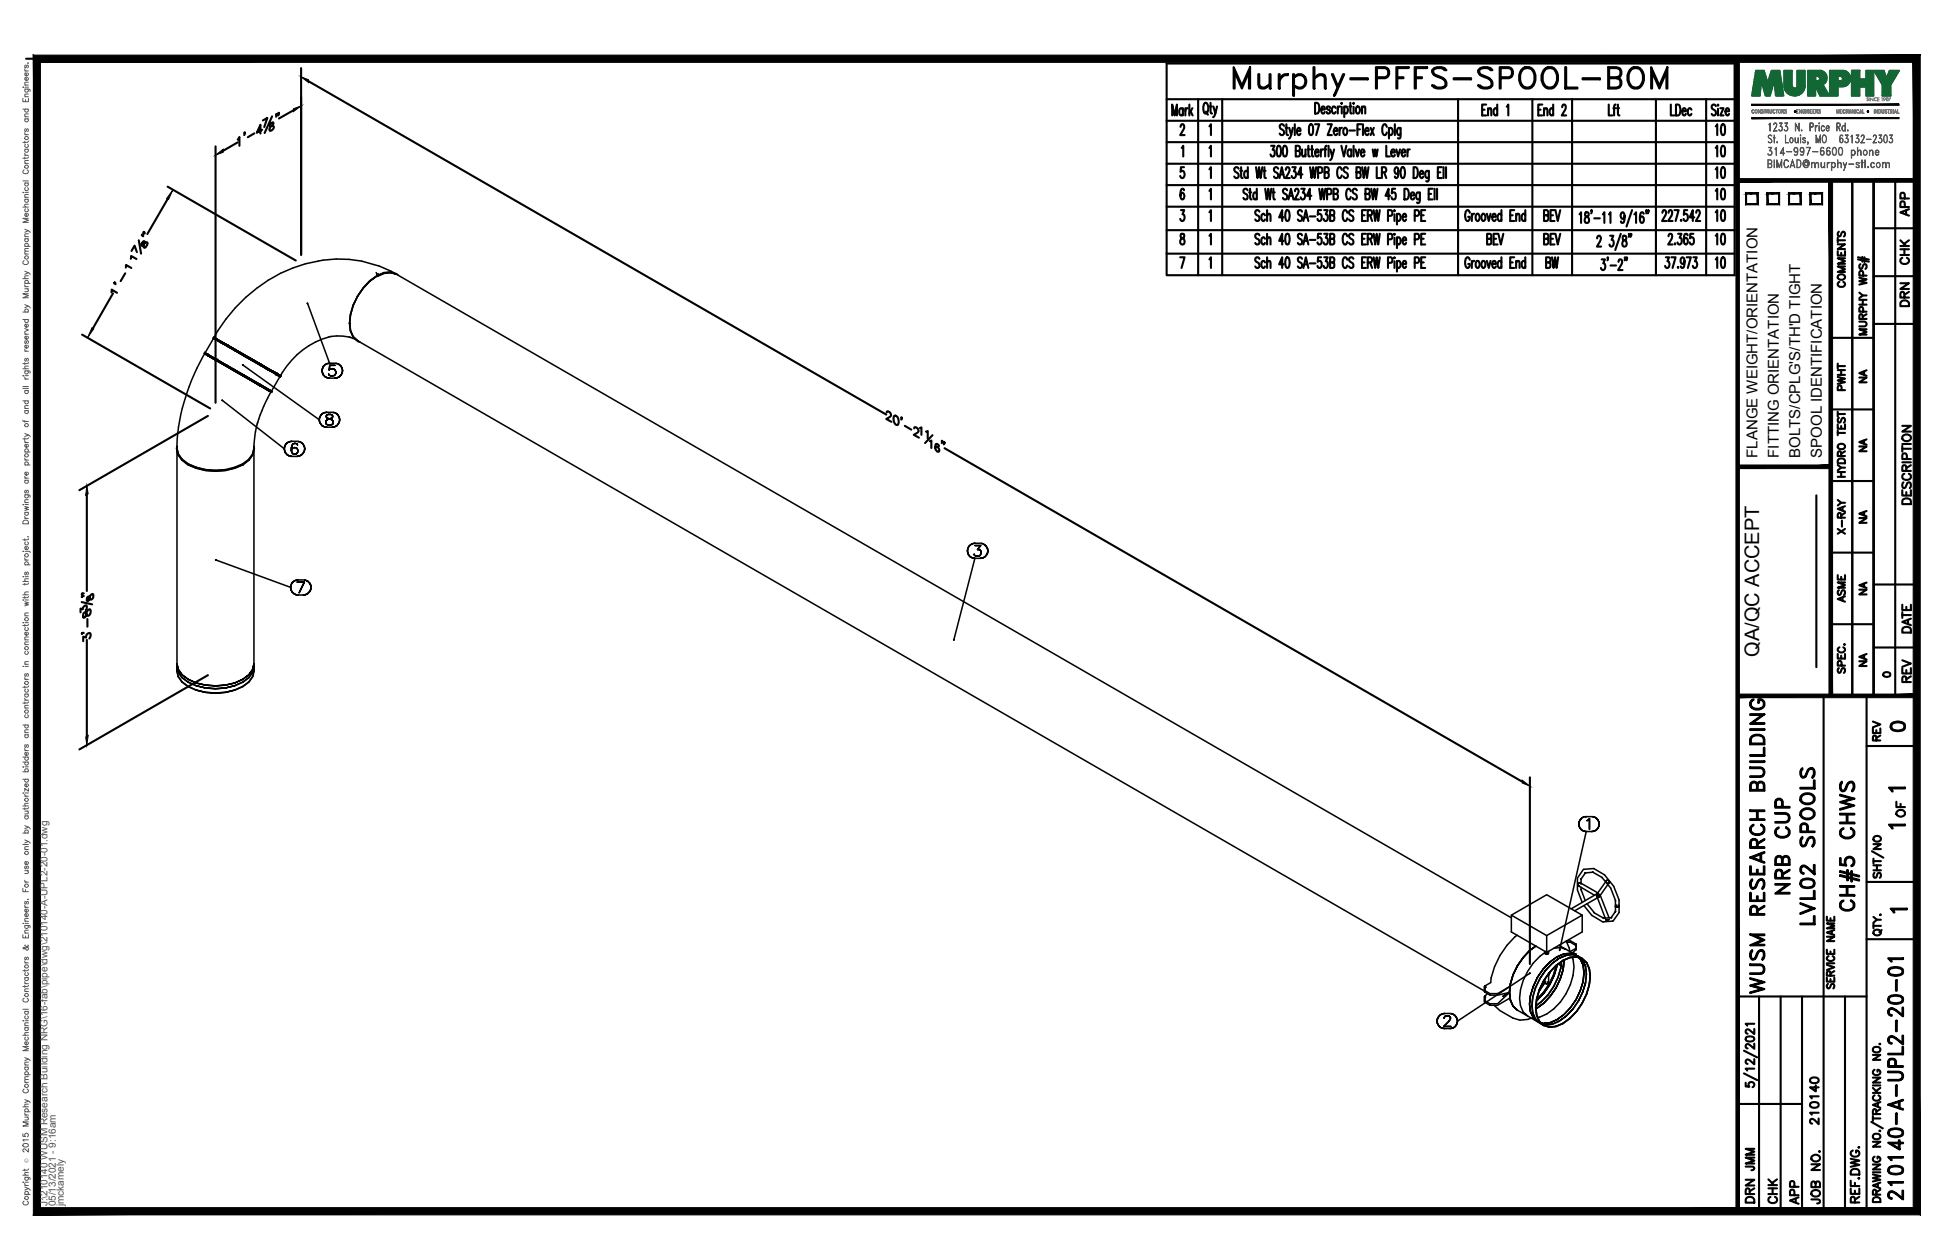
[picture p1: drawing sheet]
<svg xmlns="http://www.w3.org/2000/svg" width="432mm" height="279mm" viewBox="0 0 432 279" stroke-linecap="round" stroke-linejoin="round" font-family="sans-serif">
<defs><g id="words">
<text font-size="10.6" x="272.3" y="22.6">Murphy-PFFS-SPOOL-BOM</text>
<text font-size="7.9" x="413.1" y="203.2" transform="rotate(-90 413.1 203.2)">CH#5 CHWS</text>
<g font-size="6.6">
<text x="397.6" y="199.3" transform="rotate(-90 397.6 199.3)">NRB CUP</text>
<text x="403.2" y="206" transform="rotate(-90 403.2 206)">LVL02 SPOOLS</text>
<text x="391.9" y="221.5" transform="rotate(-90 391.9 221.5)">WUSM RESEARCH BUILDING</text>
<text x="422.6" y="267.1" transform="rotate(-90 422.6 267.1)">210140-A-UPL2-20-01</text>
</g>
<text font-size="5.7" x="341.5" y="60.7">BW</text>
<g font-size="5.3">
<text x="417.7" y="163.3">0</text>
<text x="389.8" y="260.7" transform="rotate(-90 389.8 260.7)">JMM</text>
<text x="389.8" y="267.8" transform="rotate(-90 389.8 267.8)">DRN</text>
<text x="399.7" y="268.1" transform="rotate(-90 399.7 268.1)">APP</text>
</g>
<g font-size="4.9">
<text x="383.1" y="31" transform="rotate(-90 383.1 31)">10</text>
<text x="383.1" y="36" transform="rotate(-90 383.1 36)">10</text>
<text x="383.1" y="40.6" transform="rotate(-90 383.1 40.6)">10</text>
<text x="383.1" y="45.5" transform="rotate(-90 383.1 45.5)">10</text>
<text x="383.1" y="50.1" transform="rotate(-90 383.1 50.1)">10</text>
<text x="424" y="49" transform="rotate(-90 424 49)">APP</text>
<text x="383.1" y="55.4" transform="rotate(-90 383.1 55.4)">10</text>
<text x="424" y="59.6" transform="rotate(-90 424 59.6)">CHK</text>
<text x="383.1" y="60.7" transform="rotate(-90 383.1 60.7)">10</text>
<text x="409.9" y="64.9" transform="rotate(-90 409.9 64.9)">COMMENTS</text>
<text x="424" y="69.1" transform="rotate(-90 424 69.1)">DRN</text>
<text x="409.9" y="87.8" transform="rotate(-90 409.9 87.8)">PWHT</text>
<text x="424.4" y="112.9" transform="rotate(-90 424.4 112.9)">DESCRIPTION</text>
<text x="409.9" y="119.6" transform="rotate(-90 409.9 119.6)">X-RAY</text>
<text x="409.9" y="134.8" transform="rotate(-90 409.9 134.8)">ASME</text>
<text x="424.4" y="141.5" transform="rotate(-90 424.4 141.5)">DATE</text>
<text x="424.4" y="152.4" transform="rotate(-90 424.4 152.4)">REV</text>
<text x="417.7" y="165.5" transform="rotate(-90 417.7 165.5)">REV</text>
<text x="423" y="182.4" transform="rotate(-90 423 182.4)">OF</text>
<text x="403.9" y="250.5" transform="rotate(-90 403.9 250.5)">210140</text>
<text x="394.8" y="268.1" transform="rotate(-90 394.8 268.1)">CHK</text>
<text x="404.3" y="268.1" transform="rotate(-90 404.3 268.1)">JOB NO.</text>
</g>
<g font-size="4.4">
<text x="414.5" y="86.1" transform="rotate(-90 414.5 86.1)">NA</text>
<text x="414.5" y="101.2" transform="rotate(-90 414.5 101.2)">NA</text>
<text x="414.5" y="117.1" transform="rotate(-90 414.5 117.1)">NA</text>
<text x="414.5" y="133" transform="rotate(-90 414.5 133)">NA</text>
<text x="389.9" y="145.7" transform="rotate(-90 389.9 145.7)">QA/QC ACCEPT</text>
<text x="414.5" y="148.9" transform="rotate(-90 414.5 148.9)">NA</text>
</g>
<text font-size="4" x="416.3" y="151.3">0</text>
<g font-size="3.5">
<text x="417.3" y="176.7">1</text>
<text x="417.3" y="184.9">1</text>
<text x="417.7" y="203.6">1</text>
</g>
<g font-size="3.3">
<text x="389.5" y="101.5" transform="rotate(-90 389.5 101.5)">FLANGE WEIGHT/ORIENTATION</text>
<text x="394.3" y="101.5" transform="rotate(-90 394.3 101.5)">FITTING ORIENTATION</text>
<text x="399.1" y="101.5" transform="rotate(-90 399.1 101.5)">BOLTS/CPLG'S/TH'D TIGHT</text>
<text x="403.8" y="101.5" transform="rotate(-90 403.8 101.5)">SPOOL IDENTIFICATION</text>
</g>
<g font-size="2.2" fill="#545454">
<text x="10.5" y="267.5" transform="rotate(-90 10.5 267.5)">J:\210140 WUSM Research Building NRG\16-fab\pipe\dwg\210140-A-UPL2-20-01.dwg</text>
<text x="12.4" y="267.5" transform="rotate(-90 12.4 267.5)">05/13/2021 - 9:16am</text>
<text x="14.1" y="267.4" transform="rotate(-90 14.1 267.4)">jmckamely</text>
</g>
<text font-size="1.3" fill="#545454" x="6.3" y="257.9" transform="rotate(-90 6.3 257.9)">Ó</text>
</g></defs>
<!-- layer: HP-CWS-PIPE -->
<g fill="none" stroke="#000" stroke-width=".34">
<path d="M45.4 78.4l.6 .4-.5-.3a43.4 43.4 0 0 0-6.3 20.8l.1-.3a3.7 3.7 0 0 0 2.4 3.9M45.4 78.2l-.1 .2M45.4 78.4l.5 .3zM45.4 78.2l.1 .1zM45.4 78.4l3.1 1.8M45.5 78.3l.5 .3M45.5 78.3h.1M45.8 78.7l.6 .3M45.9 78.7l1.1 .7zM46 78.6l-.5-.3 .6 .3M46 78.6l4.2 2.4M46.1 78.6h.1"/>
<path d="M46.1 78.6l1 .6M46.5 79.1l-.7-.4 .7 .4M47 79.4l1.4 .8zM47.1 79.4l.5 .3M47.1 79.2h.1M47.1 79.2l1.4 .8M47.3 75l.6 .3M47.4 75l-1.9 3.3 .6 .3M47.4 74.8l-.1 .2 4.8 2.8M47.4 74.8h.1M47.4 74.8l.6 .4M47.9 75.3l1.1 .6"/>
<path d="M47.9 79.9h.1M48 75.2l-.6-.4 1.7 1M48 75.2l1.1 .6M48.2 79.6v.3l.3 .1M48.5 80h.1M48.6 75.8h.1M49 75.9l1.4 .8M49.1 75.8l1.4 .8M49.1 75.8l-1-.6 1 .6M50.4 76.7l1.7 1.1M50.5 76.6l1.7 1-1.7-1M50.5 76.6l1.7 1"/>
<path d="M50.5 76.6l-1.4-.8 1.4 .8M52.1 77.8l1.9 1.1M52.1 77.8l1.9 1.1-1.9-1.1M52.2 77.6l-1.7-1 1.7 1M52.2 77.6l3.8 2.2zM52.2 77.6l1.9 1.1M54 78.9l2 1.1M54 78.9l2 1.1-2-1.1M54.1 78.9l1.3 .7zM54.1 78.7l-1.9-1.1 1.9 1.1M54.1 78.7l2 1.1M54.9 79.1l2.2 1.3"/>
<path d="M55.4 79.6l.4 .3M56 80l1.8 1M56 80l3.4 2M56.1 79.8l-2-1.1 3.8 2.2M56.1 79.8l1.8 1M56.1 79.8l1.2 .7-1.2-.7M56.1 79.8l1.2 .7M56.1 79.8l1.8 1.1M68.1 67.2v.1zM68.2 67.3l4.9 13.2M73.3 74.6a11.1 11.1 0 0 1 4.5 .2M73.3 74.6a17.6 17.6 0 0 0-11.1 8.7l-.4-.2 .4 .2"/>
<path d="M77.5 71.7h.1M77.5 74.7l1.4 .6M77.6 71.8h.1M78.3 74.7l1 .9-.3-.2M78.3 74.7l1.1 .9M79.2 75.6l.6 .2M79.3 65.7a10.9 10.9 0 0 0-1.6 7.6l.6 1.4M79.4 75.6l249.7 144.2M82 62.3l1.6-1.1-1.6 1.1-1.5 1.6-1.2 1.8 1.2-1.8zM83.4 60.4l.2 .8M83.6 61.2l1.5-.7 1.5-.1-1.5 .1zM83.7 61.2h.1"/>
<path d="M83.8 60.7l-.1 .1v.5l1.5-.7 1.5-.1 1.3 .4 247 142.6M86.6 60.4l1.2 .4-1.2-.4M87.4 60.6a26.2 26.2 0 0 0-22.5-1.2 34.5 34.5 0 0 0-17.5 15.4l.7 .4-.7-.4M87.6 60.6l.3 .2M88.3 61.1a3.7 3.7 0 0 0-4.7 .1v-.1a13.5 13.5 0 0 0-6.1 10.6 4 4 0 0 0 1.9 4M39.1 99.3l.3 1.4 1 1.3 1.2 1.1a14.1 14.1 0 0 0 12.3 0l1.2-1.1 .9-1.2 .3-1.3v.3M39.2 98.9a3 3 0 0 0 1.1 3.1 11.6 11.6 0 0 0 9.7 2.3l2.1-.5a5.2 5.2 0 0 0 4.3-4.5l-.1-.4M39.2 100v48.7l.3 1.3a7.9 7.9 0 0 0 6 3.5 7.6 7.6 0 0 1-6-3.5l-.3-1.3v-1.1M39.2 99.8v-.3l.3 1.3M47.9 80.2l.3-.2 .3 .2M48.4 80.2l1.8 1zM48.5 80.2l1.7 1"/>
<path d="M48.5 80l1.8 1M49.3 88.8l-.1-.1 13.8 10.8M50.2 81.2l-1.7-1 3.6 2.1M50.2 81.2l3.8 2.2M50.2 81.2l1.8 1.1-1.8-1.1M50.2 81l1.9 1.1zM50.2 81l1.9 1.1M52 82.3l2 1.1zM52.1 82.3l3.7 2.1M52.1 82.1l2 1.1-2-1.1M52.1 82.1l2 1.1M52.7 82.4l-1-.6 1 .6"/>
<path d="M53.9 81l-.2-.1 17.1 12.2M54 83.4l1.8 1M54 83.4h.1M54 83.4l1.9 1.1-1.9-1.1M54.1 83.2l1.8 1.1M55.8 84.4l1.6 1M55.9 84.5h.1M55.9 84.5l1.6 .9-1.6-.9M55.9 84.3l1.7 .9zM55.9 84.3l1.7 .9M56.3 100v48.7l-.3 1.3-.9 1.2-1.3 1-1.8 .8M57 85.2l.8 .4z"/>
<path d="M57.1 85.2l-.2-.1 .2 .1M57.1 93.6a21.6 21.6 0 0 0-.8 5.7l-.1-.1a3.8 3.8 0 0 1-2.4 3.7M57.3 85.3l.4 .2M57.3 80.5l.7 .4-.7-.4M57.3 80.5l2.3 1.3M57.4 80.5h.1M57.4 85.4l-1.6-1 1.6 1M57.4 85.4l2.2 1.3M57.5 85.4h.1M57.5 85.4l1.3 .8-1.3-.8M57.6 85.2l1.3 .8M57.6 80.7l.9 .5"/>
<path d="M57.7 85.5l-.4-.2 .4 .2M57.8 81l-1.8-1 5.7 3.3M57.8 81l1.6 1M57.9 80.8l1.7 1M57.9 80.8l-1.9-1 1.9 1M57.9 80.9l1.6 .9M58.8 86.2h.1M58.8 86.2l.9 .5-.9-.5M58.8 81.6l1 .6M58.9 86l.9 .5M58.9 86l.9 .6M59.4 82l1.3 .7"/>
<path d="M59.5 81.8l1.4 .8M59.5 81.8l-1.6-1 1.6 1M59.6 81.8l1.2 .7M59.6 81.8l2 1.2M59.6 86.7l.5 .2-.5-.2 .5 .2-1.7 3.2-1.3 3.8M59.6 86.7l-.9-.6 .9 .6M59.7 86.7h.1M59.7 86.7l.5 .3-.5-.3M59.8 86.5l.4 .2M59.8 86.6l.5 .2-.1 .2M59.8 86.6l.5 .2M60.1 86.9h.1"/>
<path d="M60.1 86.9l.1 .1zM60.2 86.7l.1 .1-.1-.1M60.3 82.2l1.3 .8M60.4 82.3h.1M60.4 82.3l.1 .1M60.5 82.4l.6 .3-.6-.3M60.5 82.4l.6 .3M60.7 82.7l1.3 .8-1.8 3.2-.4-.2M60.7 82.7l1.3 .8M60.7 82.7l.5 .3v.3M60.8 82.5l1 .6-.9-.5M60.8 82.5l-1.3-.7 1.3 .7"/>
<path d="M60.8 82.5l.4 .3 .3-.1M60.9 82.6l.9 .5M61.6 83l.4 .3M61.7 83l.3 .2-.3-.2M61.7 83l.3 .2M61.8 83.1l.5 .3M61.8 83.1l-1-.6 1 .6M62 83.5h.1M62.1 83.3h.1M62.2 83.3l-.4-.2 .5 .3-.2 .2-.4-.3 .4 .3M63 99.5l.1 .5-.1-.5M63.1 99l-.1 .5 .1-.5"/>
<path d="M63.3 98.5l-.2 .5 .2-.5M63.7 98.2l-.4 .3 .4-.3M64.2 97.9l-.5 .3 .5-.3M64.6 99.3v.6v-.6M64.7 97.9h-.5h.5M64.7 97.9h1.2M64.7 98.8l-.1 .5 .1-.5M64.7 99.6l-.1 .3 .1 .5-.1-.5zM64.9 98.5l-.2 .3 .2-.3M64.9 99.3l-.2 .3 .2-.3M65.3 98.3l-.4 .2 .4-.2M65.3 99.3h-.4h.4"/>
<path d="M65.4 99.3h-.1h.1M65.5 98.3h-.2h.2M65.7 99.3h-.3h.3M65.9 98.5l-.4-.2 .4 .2M65.9 99.6l-.2-.3 .2 .3M65.9 98.7v-.2v.2M65.9 99.6l.2 .4zM66.4 97.9h-.5h.5M66.8 98.2l-.4-.3 .4 .3M67.2 98.5l-.4-.3 .4 .3M67.5 99l-.3-.5 .3 .5M67.5 99.5v-.5v.5"/>
<path d="M70.8 93.1l.1 .5-.1-.5M70.9 92.6l-.1 .5 .1-.5M70.9 93.6l.2 .5-.2-.5M71.1 92.1l-.2 .5 .2-.5M71.1 94.1l.3 .3-.3-.3M71.4 82.2l.1 .5-.1-.5M71.4 91.7l-.3 .4 .3-.4M71.4 94.4l.5 .2-.5-.2M71.5 81.7l-.1 .5 .1-.5M71.5 82.7l.2 .5-.2-.5M71.7 81.2l-.2 .5 .2-.5M71.7 83.2l.4 .4-.4-.4"/>
<path d="M71.9 91.5l-.5 .2 .5-.2M71.9 94.6l.5 .1-.5-.1M72.1 80.8l-.4 .4 .4-.4M72.1 83.6l.4 .2-.4-.2M72.2 93.8v-.3v.3M72.2 93.5l.1-.3-.1 .3M72.3 94.1l-.1-.3 .1 .3M72.3 92.2v.2v-.2M72.3 92.4l.2 .3-.2-.3M72.3 93.2l.3-.2-.3 .2M72.4 91.4l-.5 .1 .5-.1M72.4 94.7h1.2"/>
<path d="M72.4 91.4h1.2M72.5 92l-.2 .2 .2-.2M72.5 94.1h-.2h.2M72.5 92.7l.2 .1-.2-.1M72.5 80.6l-.4 .2 .4-.2M72.5 83.8h.6h-.6M72.6 93l.3-.1-.3 .1M72.7 92.8l.4 .1-.4-.1M72.8 91.9l-.3 .1 .3-.1M72.8 94.3l-.3-.2 .3 .2M72.9 92.9l.5-.1-.5 .1M73 83.2l-.2-.3 .2 .3"/>
<path d="M73 82l.1-.1-.1 .1M73.1 80.5l-.6 .1 .6-.1M73.1 83.8h1.1M73.1 80.5h1.1M73.1 81l-.1 1 .1-1M73.1 83.3l-.1-.1 .1 .1M73.1 81.9l.3-.1-.3 .1M73.1 92.9l.4 .1-.4-.1M73.3 94.3h-.5h.5M73.3 91.9h-.5h.5M73.4 92.8l.2-.1-.2 .1M73.4 83.4l-.3-.1 .3 .1"/>
<path d="M73.4 81.8h.4h-.4M73.5 93l.2 .2-.2-.2M73.6 94.1l-.3 .2 .3-.2M73.6 92l-.3-.1 .3 .1M73.6 92.7l.1-.3-.1 .3M73.6 94.7l.6-.1-.6 .1M73.7 94.1h-.1h.1M73.7 92.2l-.1-.2 .1 .2M73.7 93.2l.1 .3-.1-.3M73.7 92.4v-.2v.2M73.8 83.4h-.4h.4M73.8 81.8l.3 .1-.3-.1"/>
<path d="M73.8 93.8l-.1 .3 .1-.3M73.8 93.5v.3v-.3M74.1 83.3l-.3 .1 .3-.1M74.1 81.9l.2 .3-.2-.3M74.2 91.5l-.6-.1 .6 .1M74.2 94.6l.4-.2-.4 .2M74.2 81h-1.1h1.1M74.2 83.8h.5h-.5M74.3 83l-.2 .3 .2-.3M74.3 82.2l.2 .3-.2-.3M74.5 82.5l-.2 .5zM74.6 91.7l-.4-.2 .4 .2"/>
<path d="M74.6 94.4l.4-.3-.4 .3M74.7 80.6l-.5-.1 .5 .1M74.7 83.8l.5-.2-.5 .2M75 92.1l-.4-.4 .4 .4M75 94.1l.2-.5-.2 .5M75.2 92.6l-.2-.5 .2 .5M75.2 93.6l.1-.5-.1 .5M75.2 80.8l-.5-.2 .5 .2M75.2 83.6l.4-.4-.4 .4M75.3 93.1l-.1-.5 .1 .5M75.6 81.2l-.4-.4 .4 .4M75.6 83.2l.2-.5-.2 .5"/>
<path d="M75.8 81.7l-.2-.5 .2 .5M75.8 82.7l.1-.5-.1 .5M75.9 82.2l-.1-.5 .1 .5M40.3 101.8a11.6 11.6 0 0 0 9.7 2.4M41.7 102.9h.1M41.7 102.9a13.4 13.4 0 0 0 12.1 0M53.8 102.9h.1M63.1 100l.2 .5-.2-.5M63.3 100.5l.4 .4-.4-.4M63.7 100.9l.5 .2-.5-.2M64.2 101.1l.5 .1-.5-.1M64.7 101.2h1.2"/>
<path d="M64.7 100.4l.2 .2-.2-.2M64.9 100.6l.4 .1-.4-.1M65.3 100.7h.1h-.1M65.4 100.7l.3-.1-.3 .1M65.7 100.6l.2-.2-.2 .2M65.9 101.2l.5-.1-.5 .1M65.9 100.4l.2-.4-.2 .4M66.4 101.1l.4-.2-.4 .2M66.8 100.9l.4-.4-.4 .4M67.2 100.5l.3-.5-.3 .5M67.5 100v-.5v.5M47.9 124.2l-.1-.1 16.6 6.1"/>
<path d="M64.4 130.2l.1 .6-.1-.6M64.5 129.7l-.1 .5 .1-.5M64.5 130.8l.2 .4-.2-.4M64.7 129.3l-.2 .4 .2-.4M64.7 131.2l.4 .4-.4-.4M65.1 128.9l-.4 .4 .4-.4M65.1 131.6l.5 .3-.5-.3M65.6 128.7l-.5 .2 .5-.2M65.6 131.9h.5h-.5M65.9 129.1h1.6h-1.6M66.1 128.6l-.5 .1 .5-.1M66.1 131.9h1.2"/>
<path d="M66.1 128.6h1.2M67.3 131.9h.5h-.5M67.5 129.1l-1.2 2.3 1.2-2.3M67.8 128.7l-.5-.1 .5 .1M67.8 131.9l.4-.3-.4 .3M68.2 128.9l-.4-.2 .4 .2M68.2 131.6l.4-.4-.4 .4M68.6 129.3l-.4-.4 .4 .4M68.6 131.2l.3-.4-.3 .4M68.9 129.7l-.3-.4 .3 .4M68.9 130.8v-.6v.6M68.9 130.2v-.5v.5"/>
<path d="M214.4 122.2l.1 .5-.1-.5M214.5 121.7l-.1 .5 .1-.5M214.5 122.7l.2 .4-.2-.4M214.7 121.2l-.2 .5 .2-.5M214.7 123.1l.4 .4-.4-.4M215.1 120.8l-.4 .4 .4-.4M215.1 123.5l.5 .2-.5-.2M215.6 120.6l-.5 .2 .5-.2M215.6 123.7l.5 .1-.5-.1M215.9 122.9l.2 .3zM216.1 120.5l-.5 .1 .5-.1M216.1 120.5h1.2"/>
<path d="M216.1 121h1.3h-1.3M216.1 123.2l.7 .1zM216.7 121.9h.3h-.3M217 121.9l.3 .1-.3-.1M217.2 123.2l-.4 .1 .4-.1M217.3 122l.1 .1-.1-.1M217.3 123.8l.5-.1-.5 .1M217.3 123.8h-1.2l-4.7 18M217.4 121l-.7 .9 .7-.9M217.4 123l-.2 .2 .2-.2M217.4 122.1l.1 .4-.1-.4M217.5 122.5l-.1 .5z"/>
<path d="M217.8 120.6l-.5-.1 .5 .1M217.8 123.7l.5-.2-.5 .2M218.3 120.8l-.5-.2 .5 .2M218.3 123.5l.3-.4-.3 .4M218.6 121.2l-.3-.4 .3 .4M218.6 123.1l.3-.4-.3 .4M218.9 121.7l-.3-.5 .3 .5M218.9 122.7l.1-.5-.1 .5M219 122.2l-.1-.5 .1 .5M39.2 147.8a5.2 5.2 0 0 0 4.3 4.2l2 .6a7.9 7.9 0 0 1-6-3.6l-.3-1.2M39.2 147.2l.3 1.2-.3-1.2M39.5 148.4l.9 1.2-.9-1.2"/>
<path d="M40.4 149.6l1.3 1.1-1.3-1.1M41.7 150.7l1.8 .8-1.8-.8M43.5 151.5l2 .4-2-.4M45.5 153.5l2.3 .2 2.2-.2-2.2 .2zM45.5 151.9l2.3 .2-2.3-.2M47.8 152.7l-2.3-.1 2.3 .1M47.8 152.1l2.2-.2-2.2 .2M50 152.6l-2.2 .1 2.2-.1M50 151.9l2-.4-2 .4M52 153l-2 .5 2.1-.5M52 152l-2 .6 2.1-.6M52 151.5l1.8-.8-1.8 .8"/>
<path d="M53.8 150.7l1.3-1.1-1.3 1.1M55.1 149.6l.9-1.2-.9 1.2M56 148.4l.3-1.2-.3 1.2M56.3 147.6a4.3 4.3 0 0 1-2.5 4.7l-1.7 .7M56.3 147.8l-.3 1.2-.9 1.2-1.3 1-1.8 .8M56.3 147.8a5.2 5.2 0 0 1-4.2 4.2M211.4 141.8v.2zM349.9 196.4l3.6 2.1M350 182.7v.5v-.5M350 182.2v.5v-.5M350 183.2l.3 .5-.3-.5M350.2 195.7l3.9 2.3"/>
<path d="M350.2 195.7a.37 .37 0 0 0-.3 .3 .37 .37 0 0 0 .1 .4h.1M350.3 195.7v.2M350.3 181.8l-.3 .4 .3-.4M350.3 183.7l.3 .4-.3-.4M350.5 194.9l1-1.4-.2 .1 1.8-.2h-.1l2.2 1.2 1.8 2.3 1.1 2.9v2.3l-1 1.4h.1l-1.1 .1M350.5 196.8v.5l.9 2.4M350.5 194.8v1.3M350.6 181.4l-.3 .4 .3-.4M350.6 184.1l.5 .2-.5-.2M351.1 181.1l-.5 .3 .5-.3M351.1 184.3l.5 .1-.5-.1M351.6 181.1h-.5h.5"/>
<path d="M351.6 181.1h1.2M351.8 182l.2-.1-.2 .1M352 181.9l.3-.3-.3 .3M352.3 181.6v2.3v-2.3M352.8 184.4l.5-.1-.5 .1M352.8 184.4h-1.2l-5.9 26.2M353.3 181.1h-.5h.5M353.3 184.3l.5-.2-.5 .2M353.8 181.4l-.5-.3 .5 .3M353.8 184.1l.3-.4-.3 .4M353.9 198.3v.2zM353.9 198.7h.1"/>
<path d="M353.9 198.5v.1M354 198.8h.1M354 198.3h.1M354 198.7h.1M354 198.3v.1M354 198.3l.1-.2-5.8 3.4M354 198.6v.1M354 198.2h.1M354 198.7v.1M354.1 198.1a.53 .53 0 0 1 .4 .7M354.1 198.7l.3 .2M354.1 198.2h.1"/>
<path d="M354.1 181.8l-.3-.4 .3 .4M354.1 183.7l.3-.5-.3 .5M354.2 198.8l.2 .1M354.3 198.2l-.3 .4M354.4 198.9h.1M354.4 198.9l-5.3 3.1M354.4 182.2l-.3-.4 .3 .4M354.4 183.2l.1-.5-.1 .5M354.4 198.7l-.4 .1M354.5 182.7l-.1-.5 .1 .5M354.5 198.8v.1M354.5 198.8l-.1 .1"/>
<path d="M354.6 198.4l-.7 .3 2.1 5.4 .2-.2M354.6 198.7l-.1 .1M354.7 198.6h.1M354.7 198.5l2 5.1M356.1 195.3a.4 .4 0 0 1 .5 0 .4 .4 0 0 1 .1 .5M356.4 196.2l-1.9 2.6M356.6 196l.1-.2a.4 .4 0 0 1-.5 0 .4 .4 0 0 1-.1-.5l-2.1 3M329.1 218.7v1.2zM329.1 219.7v.2l1.2 .8v-.4M329.1 219v.9M329.5 218.9l-.4 .1v-.3v1l1.2 .6h1.7l2.7-1.6-.1 1.4 .1 1.2-2.7 1.6h-1.7l-1.2-.7v-.9M334.8 218.2l-.2 1.9 .2-1.9"/>
<path d="M335 202.9l7.8 4.6v3.7l-7.8-4.5zM335 202.9l7.8-4.5 7.9 4.5-7.9 4.6M335.4 216.1a7.9 7.9 0 0 0 0 7M335.4 216.1l-.6 2.1 .6-2.1M336.3 207.4a16.4 16.4 0 0 0-5.9 10.5l-1.3 .8M336.4 214.2l-1 1.9 1-1.9M336.4 214.2l-1 1.9M337.6 212.3l-1.2 1.9M339.1 215.8h.1l-16.1 10.6-.1-.5 .1 .5M339.1 210.8l-1.5 1.5-1.2 1.9 1.2-1.9zM339.9 218.7l.9-2-.9 2M340.4 219a7.7 7.7 0 0 0-.1 7"/>
<path d="M340.4 209.8l-1.3 1-1.5 1.5M340.4 209.8l-1.3 1 1.3-1M340.8 216.7l1.3-1.8-1.3 1.8M342.1 214.9l1.4-1.6-1.4 1.6M342.2 217.5a11 11 0 0 0-1.6 7.6l.6 1.4 1 .9-3.6-2.1M342.2 217.5a10.8 10.8 0 0 0-1.6 7.7l.6 1.3 1 .9-.9-.5-1-.9M342.2 217.5a11 11 0 0 0-1.6 7.6 3.2 3.2 0 0 0 4.3 2.5M342.5 217.8v.2M342.5 211.3v.1M342.5 217.1v.9M342.5 210.9v.4M342.5 217.8l-1.3 1.9"/>
<path d="M342.5 218l.5 .1M342.5 211.4l.5 .2M342.6 215.2l-1.2 1.8-1.1 2 1-2zM342.6 217.7l-.1 .1M342.7 211.1a13.3 13.3 0 0 0-5.9 10.3l.2 1.6 .6 1.4 1 .9-2.2-1.3-1-.9M342.7 211.1l-.2 .2M342.8 211.3v.3M343 211.6l.2-.2zM343.1 211.1v.1M343.2 217.8l-.1-.1a.24 .24 0 0 1 .1 .3 .24 .24 0 0 1-.2 .1M343.2 217.8l-.2 .3M343.3 216.2l.2-.5-.2 .6"/>
<path d="M343.3 210.9v.4M343.3 215.9v2M343.4 218.2l-1.2 1.8M343.5 218.3l-1.2 1.8 1.2-1.8M343.5 213.3l1.6-1.1-1.6 1.1M343.6 215.5l-.1 .2 .1-.2M344 213.6l1.6-1.1-1.5 1.1-1.5 1.6zM344.5 216.3l-1 2 1-2M344.5 216.3l-.9 2-1.3 1.8M344.9 214.2l-1.5 1.5-1.2 1.8M344.9 219.1a10.6 10.6 0 0 1-4.5 4.5M344.9 219.1l.9-2-.9 2"/>
<path d="M345 214.1l-.6 2.1-1 2M345.1 214.2l-.6 2.1 .6-2.1M345.1 212.2l1.6-.7-1.6 .7M345.1 214v.2v-.2M345.2 213.9l-.7 2.4M345.3 216.8l-.9 2-1.3 1.8M345.6 209.6l1.5 .9-1.2-.4-1.4 .2M345.6 212.5l1.6-.7 1.4-.1 1.3 .4-1.3-.4-1.4 .2zM345.7 210.6v.2zM345.8 217.1l.7-2.1-.7 2.1M345.8 217.1l-.9 2M346.1 213.2l-.1 1.5-.7 2.1"/>
<path d="M346.4 213l.3 .1M346.4 213l-1.5 1.2M346.5 215l.2-1.9-.2 1.9M346.5 215l-.7 2.1M346.7 213.1v-.2l-.2 2.1M346.7 211.5l1.4-.1-1.4 .1M346.7 213.1v-.2v.2M346.7 213.1l-.1 1.4-1.2-.7M346.7 213.1h.1M347.1 210.5l3.6 2.1-1.2-.4M347.2 208.7l.6 1.5 .2 .8M347.2 208.6h.9l1.2 .7v1"/>
<path d="M348 212.3l-1.6 .7-1.5 1.1M348.1 211.4l1.3 .4-1.3-.4M348.1 208.6v.3h-.8M348.1 208.9l1.2 .8v.9M348.5 212.3a7.8 7.8 0 0 1-.4 6 12.1 12.1 0 0 1-6.8 7.2l-.5 .1M348.7 211.2l.6 .4v.2M349.3 211.8v-.2v.2M349.3 209.3v1.3zM349.3 210.3l-1.2 .7M349.3 210.6l-.7 .7M349.3 209.3v.4M349.3 210.3v.3"/>
<path d="M349.3 211.6v.2M349.5 212.2l-1.5 .1-1.6 .7M349.5 212.2l1.2 .4M349.9 212.1l.8 .4-1.2-.3M350 212.3l.3 .4-.3-.4M350.3 212.4l.5 .6-.5-.5M350.3 219.7l-.9 1.9 .9-1.9M350.3 212.7l.6 1.3-.6-1.3M350.7 200.1a7 7 0 0 1-1-5.5l1.3-1.8 2.1-.2a9.3 9.3 0 0 1 5.8 9.8l-1.3 1.8-2.3 .2a8 8 0 0 1-4.2-3.6M350.7 202.9v3.8l-7.9 4.5M350.7 212.5l1 1 .6 1.3M350.8 213l.7 1.3 .1 1.7-.1 1.9-.7 2a7.9 7.9 0 0 0 0-6.9z"/>
<path d="M350.9 217.6l-.6 2.1 .6-2.1M350.9 214l.2 1.7-.2-1.7M351.1 215.7l-.2 1.9 .2-1.9M351.7 213.4l.6 1.4M351.8 200.4l1.6 2 2.1 1.3-.1-.1h.4M352.3 214.8l.2 1.7-.2 1.9-.6 2M356.7 203.9l-.7 .2M358.1 200.9h.1M358.1 201h.1M358.1 200.8l.2-.1zM358.1 201.1h.1M358.2 201.1h.1"/>
<path d="M358.3 201.2h.1M358.4 201.2h.1h-.1M358.5 201.2h.1M358.6 201.2h.1M358.7 201.2h.1M358.7 200.7l.1 .1M358.8 200.8h.1M358.9 200.9l-.1 .2zM358.9 200.9h.1M318.5 226.4l.1 .5-.1-.5M318.6 225.9l-.1 .5 .1-.5M318.6 226.9l.3 .5-.3-.5"/>
<path d="M318.9 225.5l-.3 .4 .3-.4M318.9 227.4l.3 .4-.3-.4M319.2 225.1l-.3 .4 .3-.4M319.2 227.8l.5 .2-.5-.2M319.7 224.8l-.5 .3 .5-.3M319.7 228l.5 .1-.5-.1M320 227.6h1.6h-1.6M320.1 225.8v-.1v.1M320.1 225.7l.1-.2-.1 .2M320.2 224.7l-.5 .1 .5-.1M320.2 228.1h1.2M320.2 224.7h1.2"/>
<path d="M320.2 225.5l.2-.2-.2 .2M320.4 225.3l.2-.1-.2 .1M320.6 225.2h.4h-.4M321 225.2l.3 .1-.3-.1M321.2 226.5l-1.2 1.1 1.2-1.1M321.3 225.3l.1 .2-.1-.2M321.4 226.1l-.2 .4 .2-.4M321.4 225.5l.1 .2-.1-.2M321.4 228.1l.5-.1-.5 .1M321.5 225.9l-.1 .2 .1-.2M321.5 225.7v.2v-.2M321.9 224.8l-.5-.1 .5 .1"/>
<path d="M321.9 228l.5-.2-.5 .2M322.4 225.1l-.5-.3 .5 .3M322.4 227.8l.3-.4-.3 .4M322.7 225.5l-.3-.4 .3 .4M322.7 227.4l.3-.5-.3 .5M323 225.9l-.3-.4 .3 .4M323 226.9l.1-.5-.1 .5M329.1 220.9v1.3zM329.1 222.2v-.3l1.2 .7v.3M329.1 220.9v1M329.3 221.1l-.2 .2M329.7 220.3l-.6 .6v.4"/>
<path d="M331.2 222.9a10.3 10.3 0 0 0 5.7 3.3l1.8-.2 .7-.3M333.1 220.9l1.5-.8-1.5 .8M334.6 220.1l-2.6 .6h-1.7M334.6 220.1l-2.6 2.5h-1.7M334.6 220.1l.2 1.7-.2-1.7M334.8 221.8l.6 1.3-.6-1.3M335.4 223.1l1 .9-1-.9M339 222.7l.2-1.9-.2 1.9M339.2 224.4l-.2-1.7 .2 1.7M339.2 220.8l.7-2.1-.7 2.1M339.8 221.1l-.2 1.9 .2 1.6 .6 1.4M339.9 225.7l-.7-1.3 .7 1.3"/>
<path d="M340.4 226l1 .9M340.4 223.7l.2-.1-.2 .1M340.6 223.6l1.6-1.2-1.6 1.2M340.8 221.6l-.2 .2 .2-.2M340.8 226.6l-.9-.9 .9 .9M341.7 222.1l-1.2 .9M341.8 227l.8 .3-.7-.2M342.1 226.9l-.5-.1 .5 .1M342.2 220l-1.6 1.6M342.2 220l-1.5 1.6M342.2 222.4l1.4-1.5-1.4 1.5M342.3 220.1l-1.5 1.5 1.5-1.5"/>
<path d="M342.3 220.1l-1.7 1.8M342.6 227.3l1.5-.2 1.5-.7 1.6-1.1-1.6 1.2-1.6 .6zM343.1 220.6l-1.4 1.6M343.5 226.8l-1.4 .1 1.4-.1M343.6 220.9l1.3-1.8-1.3 1.8M345.1 226.1l-1.6 .7 1.6-.7M346.7 225l-1.6 1.1 1.6-1.1M348 225.8l-1.6 1.1-1.5 .7M348 225.8l-1.6 1.2-1.5 .6M348.1 223.5l-1.4 1.5 1.4-1.5M349.4 221.6l-1.3 1.9 1.3-1.9M349.9 221.9l.9-2-.9 2"/>
<path d="M349.9 221.9l-1.3 1.9-1.4 1.5 1.4-1.5zM351.7 220.4l-1 2-1.2 1.9-1.5 1.5"/>
</g>
<g fill="#000">
<circle cx="51.6" cy="77.5" r=".17"/>
<circle cx="53.5" cy="78.5" r=".17"/>
<circle cx="353.9" cy="198.7" r=".17"/>
</g>
<!-- layer: PS-BDR -->
<g fill="#000" stroke="#000" stroke-width=".22">
<path d="M388.3 26.1v.2l32.6-.2zM388.3 26.3l32.6-.2v.2z"/>
<path d="M388.3 23.1v.3l32.6-.3zM388.3 23.4l32.6-.3v.3z"/>
<path d="M7.4 12.2v257.2l1.6-1.6zM7.4 12.2l1.6 1.6v254zM7.4 12.2l1.6 1.6 416.6-1.6zM9 13.8l416.6-1.6-1.5 1.6zM425.6 12.2l-1.5 1.6 1.5 255.6zM424.1 13.8l1.5 255.6-1.5-1.6zM7.4 269.4h418.2l-1.5-1.6zM9 267.8h415.1l-416.7 1.6z"/>
</g>
<!-- layer: PS-BDR-T -->
<g fill="none" stroke="#000" stroke-width=".47">
<path d="M415.3 40v114.3h-4.7v-114.2v114.2h-4.8v-114.2M387 42.9h2.6v2.4h-2.6zM391.8 42.9h2.6v2.4h-2.6zM396.6 42.9h2.5v2.4h-2.5zM401.3 42.9h2.6v2.4h-2.6zM411.8 57.5l2.5 .5M411.8 57.1l2.5 .5M412.4 58.6a.59 .59 0 0 0-.3 .5 .59 .59 0 0 0 .4 .5l.3-.1 .3-.8 .4-.1a.64 .64 0 0 1 0 1M412.8 57v1M413.3 57.1v1M405.8 74.9h9.5M412.1 71.3l1.4 .1a.52 .52 0 0 1 .2 .6 .52 .52 0 0 1-.4 .4h-1.2"/>
<path d="M412.1 61.6l1.7 .4-1.7 .3 1.7 .4-1.7 .4M412.1 67.5h1.7M412.1 66.5h1.7M412.1 64.9l.8 .6M412.9 70.7l-.1-.9-.4-.1-.3 .3v.7h1.7M412.9 66.5v1M413 69.1l-.1-.9-.5-.1-.3 .3v.7h1.7M413 61.1l-.1-.9-.5-.1-.3 .3v.7h1.7M413.8 73h-1.7l1.7 .6-1.7 .6h1.7M413.8 65.5h-.9l-.8 .6M413.8 69.7l-.9 .5M405.8 90.8h9.5"/>
<path d="M407.4 94.1v1h1.6v-1M407.4 96h1.6M407.4 91.3v1.1M407.4 95.4v1.1M407.4 91.8h1.6M407.4 98.7a.79 .79 0 0 1 1-.3 .79 .79 0 0 1 .5 .9 .78 .78 0 0 1-1 .3 .78 .78 0 0 1-.5-.9zM407.6 92.7a.59 .59 0 0 0-.3 .5 .59 .59 0 0 0 .4 .5l.3-.1 .3-.8 .4-.1a.65 .65 0 0 1 0 1M408.1 94.5v.6M402.6 109.8v38.1M405.8 106.7h9.5M407.4 105.7h1.6M407.4 104.7h1.6"/>
<path d="M407.4 103.1l.7 .6M407.4 102a.9 .9 0 0 1 1.6 .2v.5h-1.6zM408.1 101.1l-.1-.9-.3-.1-.3 .3v.7h1.6M408.1 104.7v1M409 103.7h-.9l-.7 .6M409 100.1l-.9 .5M405.8 122.5h9.5M405.8 138.4h9.5M407.4 145v1h1.6v-1M407.6 148.2a.59 .59 0 0 0-.3 .5 .59 .59 0 0 0 .4 .5l.3-.2 .3-.7 .4-.1a.65 .65 0 0 1 0 1M407.7 143.5a.59 .59 0 0 0-.3 .7 .59 .59 0 0 0 .6 .5h.4a.59 .59 0 0 0 .6-.5 .59 .59 0 0 0-.4-.7M408.1 145.4v.6"/>
<path d="M408.2 147.6l-.1-.9-.4-.2-.3 .4v.7h1.6M408.8 142.9h.2z"/>
</g>
<!-- layer: PS-DIM -->
<path d="M5.8 13h419" fill="none" stroke="#000" stroke-width=".47"/>
<!-- layer: 0 -->
<g fill="none" stroke="#000" stroke-width=".47">
<path d="M415.3 40v114.3M420.1 40v114.3M415.3 50.6h9.5M415.3 61.2h9.5M415.3 71.8h9.5M415.3 129.6h9.5M415.3 143.6h9.5M386.6 238l2.9 1.5M386.6 233l2.9 1.5M387 230l.8-.2a.85 .85 0 0 1 1.1 .6 1.14 1.14 0 0 1-1.9 0zM388.9 237h-1.9l.3 .4M388.9 234.9v1.1l-1-.8-.6-.3-.3 .2v.5l.4 .3"/>
<path d="M388.9 231.4v1.2l-1-.8-.6-.3-.3 .2v.5l.4 .3M388.9 228.2v1.1l-1-.8-.6-.3-.3 .2v.5l.4 .3M388.9 227h-1.9l.3 .4M387 240.1v.8l.8 .1a.62 .62 0 0 1 0-.9 .62 .62 0 0 1 .9 .1 .62 .62 0 0 1-.2 .9"/>
</g>
<g fill="#000" stroke="#000" stroke-width=".22">
<path d="M384.8 13l.8 255.6v-255.6zM384.8 13l.8 255.6h-.8z"/>
<path d="M385.2 39.6v.8l39.6-.8zM385.2 40.4l39.6-.8v.8z"/>
<path d="M424.5 40l.8 114.3v-114.3zM424.5 40l.8 114.3h-.8z"/>
<path d="M385.2 153.9v.8l39.6-.8zM385.2 154.7l39.6-.8v.8z"/>
</g>
<!-- layer: PS-LOGO -->
<g fill="none" stroke="#545454" stroke-width=".22">
<path d="M5.1 19.3h.1zM5.5 19.8h.9l.2 .1v.4M5.5 15.3v.3l.3 .1M5.5 18.9h.8M5.5 15.7h.8M5.5 19.3h.8M5.7 19.8a.38 .38 0 0 0-.1 .5 .38 .38 0 0 0 .6 0 .38 .38 0 0 0-.1-.5M5.7 14.4l-.2 .3v.3h.3l.1-.4 .2-.2 .2 .3-.2 .4M6.1 17.2a.38 .38 0 0 1 .1 .5 .38 .38 0 0 1-.6 0 .38 .38 0 0 1 .1-.5h.1v.7M6.1 16.2a.38 .38 0 0 1 .1 .5 .38 .38 0 0 1-.6 0 .38 .38 0 0 1 .1-.5h.1v.6M6.2 13.9v.1zM6.3 18.2l-.8 .1v.3l.2 .3"/>
<path d="M5.1 21.8v.7h1.2v-.7M5.1 24.2h1.2M5.4 37.7a.43 .43 0 0 0-.3 .5 .43 .43 0 0 0 .4 .3h.3a.43 .43 0 0 0 .5-.3 .43 .43 0 0 0-.3-.5M5.5 34v.3l.3 .1M5.5 29.4v.3l.3 .2M5.5 31.3v.4M5.5 34.8v.4M5.5 36.2h.8M5.5 34.4h.8M5.5 33.1h.8M5.5 29.9h.8M5.5 26.4h.8"/>
<path d="M5.5 25.9h.8M5.5 21.4h.8M5.7 33.1a.38 .38 0 0 0-.1 .5 .38 .38 0 0 0 .6 0 .38 .38 0 0 0-.1-.5M5.7 32a.4 .4 0 0 0-.1 .6 .4 .4 0 0 0 .6 0 .4 .4 0 0 0-.1-.6M5.7 28.6l-.2 .2v.3h.3l.1-.4 .2-.1 .2 .2-.2 .4M5.7 26.4a.38 .38 0 0 0-.1 .5 .38 .38 0 0 0 .6 0 .38 .38 0 0 0-.1-.5M5.7 24.2a.38 .38 0 0 0-.1 .6 .38 .38 0 0 0 .6 0 .38 .38 0 0 0-.1-.6M5.7 22.1v.4M6.3 35.6h-.8v.3l.2 .3M6.3 34.8l-.3 .3h-.9M6.3 31.3l-.3 .3h-.9M6.3 25.3h-.8v.3l.2 .3"/>
<path d="M6.3 20.9h-.8v.3l.2 .2M391.9 34.2l.2 .2M392 36.3l.6-.1v-.6l-.6-.1v1.6l.6-.1v-.6h-.6M392.1 30a.44 .44 0 0 1 .7 .2 .38 .38 0 0 0-.6-.2 .38 .38 0 0 0-.1 .5l.4 .3a.46 .46 0 0 1 .2 .7 .46 .46 0 0 1-.7-.1 .41 .41 0 0 0 .6 .1 .41 .41 0 0 0 0-.6l-.6-.4zM392.3 33.3a.53 .53 0 0 1 .5 .8 .53 .53 0 0 1-.9 0 .47 .47 0 0 0 .7 .2l.2-.3M392.4 27.2l-.1 1.9v-1.7l-.2 .2zM392.4 36.3l.3 .1v.6l-.8 .2v-1.8l.8 .2v.6l-.3 .2M392.5 33.4a.51 .51 0 0 1 .3 .5 .51 .51 0 0 1-.3 .5M392.7 32.8l-.7-.1h.8l-.5 .7M392.7 32.7l-.5 .7 .4 .1 .2 .3M393.1 30.5l.4 .1zM393.1 29l.8 .1h-.8l.7-1.3-.2-.5h-.2l-.3 .4 .1-.3a.39 .39 0 0 1 .6 0 .39 .39 0 0 1 0 .5l-.7 1.2"/>
<path d="M393.3 35.4v1.8zM393.3 29.9v1.8zM393.4 33l.4-.3v1.7l-.1-1.6zM393.9 35.4l.5 1.5 .6-1.5v1.8l-.1-1.4-.5 1.4-.5-1.4v1.4zM393.9 31.4l.1 .3zM393.9 31.5l.1 .1zM394.4 28.8l.1 .2M394.7 27.9a.55 .55 0 0 1 .4 .7 .55 .55 0 0 1-.7 .4l-.1-.3 .4 .3 .3-.4M394.7 33.9l.9 .1h-1l.7-1.3v1.7v-1.5l-.6 1.1M394.8 28l.2 .5-.2 .5M395 27.3l-.6-.1h.6l-.3 .8M395 27.2l-.4 .8 .4 .1v.3"/>
<path d="M395.5 28.8l.2 .2M395.7 35.5a.47 .47 0 0 1 .7 .3l-.3-.3h-.3a1.08 1.08 0 0 0 0 1.6h.3l.3-.3a.44 .44 0 0 1-.4 .4 .44 .44 0 0 1-.5-.4l-.1-.7zM395.8 29.9v1.7l.7 .1h-.7zM395.8 27.9a.55 .55 0 0 1 .5 .7 .55 .55 0 0 1-.7 .4l-.1-.3 .4 .3 .4-.4M396 28l.3 .5-.3 .5M396 33.6l1.2 .1zM396.2 27.3l-.6-.1h.7l-.5 .8M396.2 27.2l-.4 .8 .3 .1 .2 .3M396.9 30.6a.57 .57 0 0 1 .7 .4 .57 .57 0 0 1-.4 .7l-.3-.1-.2-.4zM396.9 36.8h.8M397 30.6a.52 .52 0 0 1 .4 .5 .52 .52 0 0 1-.4 .5l-.2-.4zM397 36.7h.7"/>
<path d="M397.3 35.4l.6 1.8-.6-1.5-.5 1.5zM397.7 33.3l.3 .4 .3-.1 .2-.3M397.7 33.1l.3-.3h.3l.2 .3M397.8 34.3h.5M397.9 30.5l.1 1 .3 .1 .3-.2-.3 .3-.3-.1-.1-.2zM398 27.2l.8 1.6v-1.6v1.9l-.8-1.6v1.6zM398 32.8l-.3 .4 .3 .5M398.2 32.8a1.22 1.22 0 0 1 .1 1.6M398.3 35.4h.5a1.05 1.05 0 0 1 0 1.8h-.5zM398.3 35.5a.84 .84 0 0 1 .9 .5 .84 .84 0 0 1-.2 .9l-.7 .2zM398.5 33.5l-.2 .2a.49 .49 0 0 1-.6-.2 .49 .49 0 0 1 .1-.6 .49 .49 0 0 1 .7 0v.4a.81 .81 0 0 1-.5 1.1l-.3-.2 .1 .2M398.5 33.3l-.3 .4"/>
<path d="M398.6 30.5v1.2zM399 30l.1-.1v.3zM399.1 33.3l.3 .4 .3-.1 .1-.3M399.1 33.1l.3-.3h.3l.1 .3M399.1 30h.1M399.1 30.5v1.2zM399.1 34.3h.6M399.4 28.8v.3l-.1-.1zM399.4 28.9h.1M399.4 32.8a.51 .51 0 0 0-.3 .4 .51 .51 0 0 0 .3 .5M399.5 32.8a1.22 1.22 0 0 1 .1 1.6M399.6 31.5h.6"/>
<path d="M399.6 30.8l.6 .6-.2 .3-.4-.1v-.2l.1 .2M399.6 30.7h.6M399.7 30.6v.3M399.8 33.5l-.1 .2a.5 .5 0 0 1-.7-.5 .5 .5 0 0 1 .7-.4l.2 .5a.83 .83 0 0 1-.5 1.1l-.3-.2 .1 .2M399.8 33.3l-.3 .4M399.9 35.6a.74 .74 0 0 1 1 .2 .74 .74 0 0 1-.1 1l-.1-1 .1 .9a.68 .68 0 0 0-.3-1.2 .68 .68 0 0 0-.8 .9 .66 .66 0 0 0 .4 .7 .66 .66 0 0 0 .7-.2 .7 .7 0 0 1-.9 .1 .7 .7 0 0 1-.2-.8zM400 36l.2-.2 .4 .1 .1 .2-.5-.2-.2 .3 .1 .4 .4 .1 .2-.2-.1 .2-.4 .1-.2-.2zM400.1 30.6l.1 .2-.2-.3-.4 .1v.2l.6 .5M400.1 31.2v.4M400.7 31.5h.1M400.8 31.9l-.1-.5 .1 .4-.2 .2M400.8 31.7v.1"/>
<path d="M401.3 28.1l.6-.1v-.6l-.6-.1-.1 1.8v-1.9h.5l.2 .4v.4l-.2 .2h-.4M401.3 32.7l-.7 1.7 .7-1.7h-.9l.9 .1M401.6 36v1.2zM401.8 33.6l1.2 .1zM401.8 36.1h.5l.1 1.1-.2-1-.3-.1-.3 .3zM402.4 27.8v1.3zM402.5 29.9l.5 1.5 .5-1.5v1.8l-.1-1.4-.4 1.4-.4-1.4-.1 1.4zM402.6 36.1h.4l.1 1.1-.1-1-.3-.1-.3 .3zM402.6 27.9l.3-.1-.3 .2-.2 .4zM403.2 27.2l.1 .1v.2zM403.2 27.3h.1M403.2 27.8l.1 1.3z"/>
<path d="M403.5 34l.4 .4 .3-.1 .1-.3M403.5 33.8l.4-.4 .3 .1 .1 .3M403.6 36l.2 1 .3 .1 .3-.2-.3 .3-.4-.1zM403.7 32.8h.5M403.8 32.8l-.2 .2a1.17 1.17 0 0 0 .2 1.4M403.8 27.9l.4-.1 .2 .4-.2-.3a.54 .54 0 0 0-.4 .6 .54 .54 0 0 0 .4 .5l.2-.3-.2 .4h-.2l-.3-.5zM403.8 33.4l-.3 .5M404.1 33.4l.2 .5-.2 .5M404.1 30l.2-.1a.95 .95 0 0 1 .6 .9 .95 .95 0 0 1-.6 .9 1.24 1.24 0 0 1-.2-1.7zM404.1 30.1l.2-.1a.87 .87 0 0 1 .5 .8 .87 .87 0 0 1-.5 .8 1.19 1.19 0 0 1-.2-1.5zM404.2 32.8l.1 .1-.4-.2a1.42 1.42 0 0 0-.2 1.7 .49 .49 0 0 0 .6-.2 .49 .49 0 0 0-.1-.7 .49 .49 0 0 0-.7 .1M404.4 36l.1 1.2z"/>
<path d="M404.8 28.4h.6l-.2-.5a.54 .54 0 0 0-.4 .6 .54 .54 0 0 0 .4 .5l.2-.3-.2 .4a.63 .63 0 0 1-.4-.6 .63 .63 0 0 1 .4-.7l.3 .7h-.7M404.9 34l.3 .4 .3-.1 .2-.3M404.9 33.8l.3-.4 .3 .1 .2 .3M405 36l.1 1.2zM405.1 32.8h.5M405.1 32.8l-.1 .2a1.17 1.17 0 0 0 .2 1.4M405.2 33.4l-.3 .5M405.3 36.1l.3-.1-.5 .5zM405.4 33.4l.3 .5-.3 .5M405.5 32.8l.2 .1a.36 .36 0 0 0-.6-.1l-.2 .6v.8l.2 .2a.49 .49 0 0 0 .6-.2 .49 .49 0 0 0-.1-.7 .49 .49 0 0 0-.7 .1M406 36v1.8zM406.2 36.1a.53 .53 0 0 1 .7 .5 .53 .53 0 0 1-.7 .5l-.2-.2 .3 .2a.51 .51 0 0 0 .5-.5 .51 .51 0 0 0-.5-.5l-.3 .2z"/>
<path d="M406.3 32.8l.4-.1a1.13 1.13 0 0 1 0 1.7h-.1a1.28 1.28 0 0 1-.3-1.6zM406.3 34.3h.6M406.3 32.8h.6M406.4 32.8l-.2 .6 .2 1M406.8 32.8l.2 .6-.2 1M407.2 28.1l.6-.1v-.6l-.6-.1-.1 1.8v-1.9l.7 .1 .1 .7-.3 .2h-.4M407.3 35.4l.1 1.8zM407.5 28.2l.4 .9-.3-.9M407.6 36.1h.5l.1 1.1-.2-1-.3-.1-.3 .3zM407.7 32.8l.3-.1a1.13 1.13 0 0 1 0 1.7h-.1a1.28 1.28 0 0 1-.2-1.6zM407.7 34.3h.5M407.7 32.8h.5"/>
<path d="M407.8 32.8l-.2 .6 .2 1M407.8 31.3l.3 .3 .4-.3M407.8 31l.3-.3 .4 .3M408 30.1h.4M408 30l-.1 .3a1.28 1.28 0 0 0 .2 1.3M408.1 30.7l-.3 .4M408.2 32.8l.2 .6-.2 1M408.2 30.7l.3 .4-.3 .5M408.4 30l.1 .2a.33 .33 0 0 0-.5-.2l-.2 .7 .2 .9a.48 .48 0 0 0 .5-.5 .48 .48 0 0 0-.5-.4l-.2 .1M408.5 27.9l.3-.1 .2 .3-.2-.2a.54 .54 0 0 0-.5 .6 .54 .54 0 0 0 .5 .5l.2-.2-.2 .3-.5-.3zM409 27.2l.1 1.9zM409 37l-.5-1 .5 1.2"/>
<path d="M409 31.4l.1 .2M409.2 30.7l.4 .1 .1 .2M409.3 30.6a.53 .53 0 0 1 .4 .6 .53 .53 0 0 1-.7 .4v-.2a.36 .36 0 0 0 .6 .1l.1-.2M409.3 36l-.6 1.8zM409.4 30.7l.3 .4-.3 .5M409.6 28.8v.3zM409.6 28.9v.1zM409.6 30l-.6-.1h.7l-.4 .8M409.6 29.9l-.4 .8M409.8 36.4h1.1zM410.4 33.3v1.7zM410.6 33.3a.53 .53 0 0 1 .7 .6 .53 .53 0 0 1-.7 .5l-.2-.2 .3 .2a.51 .51 0 0 0 .5-.5 .51 .51 0 0 0-.5-.6l-.3 .2z"/>
<path d="M410.6 29.9l-.1 1.8v-1.6l-.2 .2zM411.3 31.4l.2 .2M411.5 37h.6M411.5 36.4l.6 .3v.2a.38 .38 0 0 1-.3 .3 .38 .38 0 0 1-.4-.3l.2 .2M411.5 36.2h.6M411.6 36.1v.3M411.6 30.6a.52 .52 0 0 1 .5 .6 .52 .52 0 0 1-.7 .4l-.1-.2a.36 .36 0 0 0 .6 .1l.2-.2M411.7 32.7l.1 1.7zM411.8 30.7l.3 .4-.1 .3-.2 .2M412 36.1l.1 .2a.38 .38 0 0 0-.3-.3 .38 .38 0 0 0-.4 .3l.7 .5M412 36.7v.4M412 33.3h.5v1.1v-.8l-.2-.3-.5 .3z"/>
<path d="M412 30l-.6-.1h.7l-.5 .8M412 29.9l-.4 .8 .3 .1 .2 .2M412.5 36l.5 .1zM412.5 31.6l.8 .1h-.8l.7-1.3-.2-.4h-.2l-.3 .3 .1-.2a.39 .39 0 0 1 .6-.1 .39 .39 0 0 1 0 .6l-.7 1.1M412.7 35.4l.1 1.8zM413.2 33.3a.54 .54 0 0 1 .7 .6 .54 .54 0 0 1-.7 .5l-.2-.5zM413.4 35.4l.1 1.8zM413.7 30.8l1 .1zM414 36.9l.2 .1-.1 .2zM414 37l.1 .1zM414.4 33.3v1.1zM414.6 33.3h.5l.1 1.1-.1-1-.3-.1-.4 .3z"/>
<path d="M414.7 36.3l.3-.3 .4 .1v.3v-.2a.46 .46 0 0 0-.7 .4 .46 .46 0 0 0 .7 .4v-.1l-.2 .3a.59 .59 0 0 1-.5-.3 .59 .59 0 0 1 0-.6zM415.2 31.6l.8 .1h-.9a1.94 1.94 0 0 0 .8-1.4l-.2-.3h-.3l-.2 .3 .1-.2 .4-.2 .2 .5-.7 1.3M415.7 33.8h.7l-.2-.5a.48 .48 0 0 0-.5 .6 .48 .48 0 0 0 .6 .4l.1-.2-.1 .3a.53 .53 0 0 1-.6-.5 .53 .53 0 0 1 .6-.6l.2 .6h-.8M416 36.3l.1-.2a.53 .53 0 0 1 .7 .5 .53 .53 0 0 1-.7 .5l-.1-.2zM416.4 31.4l.2 .2M416.7 30.6a.53 .53 0 0 1 .5 .6 .53 .53 0 0 1-.7 .4l-.2-.2 .5 .2 .3-.3M416.9 30.7l.2 .4-.2 .5M417.1 30l-.6-.1h.6l-.4 .8M417.1 29.9l-.5 .8 .4 .1 .1 .2M417.3 36l.1 1.2zM417.5 36.1h.5l.1 1.1-.1-.8-.2-.3-.4 .3zM417.7 30l.3-.1a1.32 1.32 0 0 1 0 1.8l-.3-.1-.2-.7z"/>
<path d="M417.7 31.5h.5M417.7 30.1h.5M417.8 30l-.2 .7 .2 .9M418.2 30l.1 .7-.1 .9M418.3 36.1h.4l.1 1.1-.1-1-.3-.1-.3 .3zM418.8 31.4l.2 .2M419.1 30.6a.53 .53 0 0 1 .4 .6 .53 .53 0 0 1-.7 .4v-.2a.36 .36 0 0 0 .6 .1l.1-.2M419.3 30.7l.2 .4-.2 .5M419.4 30l-.6-.1h.7l-.4 .8M419.4 29.9l-.4 .8 .4 .1 .1 .2M5.1 42.7h.1zM5.1 45.9h1.2"/>
<path d="M5.1 40.1h1.2M5.4 57.8a.43 .43 0 0 0-.3 .5 .43 .43 0 0 0 .4 .4h.3a.43 .43 0 0 0 .5-.4 .43 .43 0 0 0-.3-.5M5.5 50.8l.8 .4-.8 .3M5.5 56.3h.8M5.5 54.6h1.2M5.5 52.9h.8M5.5 52.5h.8M5.5 44.2h.8M5.5 43.8h.8M5.5 40.6h.8M5.5 42.7h.8M5.7 54.6a.38 .38 0 0 1-.1-.5 .38 .38 0 0 1 .6 0 .38 .38 0 0 1-.1 .5"/>
<path d="M5.7 52.9a.38 .38 0 0 0-.1 .6 .38 .38 0 0 0 .6 0 .38 .38 0 0 0-.1-.6M5.7 46.3a.38 .38 0 0 0-.1 .6 .38 .38 0 0 0 .6 0 .38 .38 0 0 0-.1-.6M5.7 44.2a.38 .38 0 0 0-.1 .5 .38 .38 0 0 0 .6 0 .38 .38 0 0 0-.1-.5M5.7 41.6a.38 .38 0 0 0-.1 .6 .38 .38 0 0 0 .6 0 .38 .38 0 0 0-.1-.6M5.7 40.6a.38 .38 0 0 0-.1 .5 .38 .38 0 0 0 .6 0 .38 .38 0 0 0-.1-.5M6.1 47.3a.38 .38 0 0 1 .1 .6 .38 .38 0 0 1-.6 0 .38 .38 0 0 1 .1-.6h.1v.7M6.3 55.7l-.8 .1v.2l.2 .3M6.3 55.1h-.8v.3l.2 .3M6.3 51.8l-.8 .1v.3l.2 .3M6.3 51.2l.4 .4M6.3 48.4h-1.2l1.2 .4-1.2 .5h1.2M6.3 45.3h-.8v.3l.2 .3"/>
<path d="M6.3 43.1l-.8 .1v.3l.2 .3M5.1 70.9h1.2M5.1 69.2h1.2M5.1 61.8h1.2M5.5 77.4v.3l.3 .2M5.5 73.7v.2l.3 .2M5.5 72.8l.8 .4-.8 .3M5.5 67.5l.8 .4-.8 .3M5.5 63.1v.3l.3 .2M5.5 60.1l.8 .4-.8 .3M5.5 77.9h.8M5.5 74.1h.8"/>
<path d="M5.5 64h.8M5.5 63.6h.8M5.5 62.9h1.2M5.7 79.4l-.2 .3v.3h.3l.1-.4 .2-.2 .2 .3-.2 .4M5.7 75.6l-.2 .2v.3h.3l.1-.4 .2-.1 .2 .2-.2 .4M5.7 70.9a.38 .38 0 0 0-.1 .5 .38 .38 0 0 0 .6 0 .38 .38 0 0 0-.1-.5M5.7 69.2a.38 .38 0 0 1-.1-.6 .38 .38 0 0 1 .6 0 .38 .38 0 0 1-.1 .6M5.7 62.9a.38 .38 0 0 1-.1-.6 .38 .38 0 0 1 .6 0 .38 .38 0 0 1-.1 .6M6 64l.3 .3-.1 .3-.7 .1M6.1 76.5a.38 .38 0 0 1 .1 .6 .38 .38 0 0 1-.6 0 .38 .38 0 0 1 .1-.6h.1v.7M6.1 74.5a.38 .38 0 0 1 .1 .6 .38 .38 0 0 1-.6 0 .38 .38 0 0 1 .1-.6h.1v.7M6.1 71.9a.38 .38 0 0 1 .1 .5 .38 .38 0 0 1-.6 0 .38 .38 0 0 1 .1-.5h.1v.6"/>
<path d="M6.3 67.9l.4 .4M6.3 65.1h-1.2l1.2 .5-1.2 .4h1.2M6.3 61.2h-.8v.3l.2 .3M6.3 60.5l.4 .4M5.1 93.2l.2 .3h1M5.1 83.3h.1zM5.1 88.9h1.2M5.1 86.1h1.2M5.1 85.7h1.2M5.1 81.8h1.2M5.5 97.6v.3l.3 .2M5.5 96.1l.8 .4-.8 .3"/>
<path d="M5.5 83.6v.3l.3 .2M5.5 82.2l1 .1 .1 .4M5.5 80.4v.4M5.5 93.2v.4M5.5 97.1v.4M5.5 98.1h.8M5.5 91h.8M5.5 90.6h.8M5.5 86.6h.8M5.5 84.1h.8M5.5 83.3h.8M5.7 91a.38 .38 0 0 0-.1 .6 .38 .38 0 0 0 .6 0 .38 .38 0 0 0-.1-.6"/>
<path d="M5.7 88.9a.38 .38 0 0 0-.1 .5 .38 .38 0 0 0 .6 0 .38 .38 0 0 0-.1-.5M5.7 86.6a.38 .38 0 0 0-.1 .6 .38 .38 0 0 0 .6 0 .38 .38 0 0 0-.1-.6M5.7 82.2a.38 .38 0 0 0-.1 .6 .38 .38 0 0 0 .6 0 .38 .38 0 0 0-.1-.6M6.1 98.5a.38 .38 0 0 1 .1 .6 .38 .38 0 0 1-.6 0 .38 .38 0 0 1 .1-.6h.1v.7M6.3 97.1l-.3 .2h-.9M6.3 96.5l.4 .3M6.3 89.9l-.8 .1v.3l.2 .3M6.3 81.2h-.8v.3l.2 .3M6.3 80.4l-.3 .2h-.9M5.1 111.9h.1zM5.2 115.6a.69 .69 0 0 1 1.1 .1v.4h-1.2zM5.5 114.5v.3l.3 .2"/>
<path d="M5.5 112.3l.8 .2-.8 .2 .8 .3-.8 .2M5.5 109.7h.9l.2 .1v.5M5.5 105.6v.3l.3 .1M5.5 101.6v.2l.3 .2M5.5 119.5v.4M5.5 115h.8M5.5 113.6h.8M5.5 111.4h.8M5.5 106.5h.8M5.5 106h.8M5.5 103.1h1.2M5.5 102h.8"/>
<path d="M5.5 100.2h1.2M5.5 111.9h.8M5.7 113.6a.38 .38 0 0 0-.1 .6 .38 .38 0 0 0 .6 0 .38 .38 0 0 0-.1-.6M5.7 109.7a.4 .4 0 0 0-.1 .6 .4 .4 0 0 0 .6 0 .4 .4 0 0 0-.1-.6M5.7 108.7l-.2 .3v.3h.3l.1-.4 .2-.2 .2 .3-.2 .3M5.7 106.5a.38 .38 0 0 0-.1 .6 .38 .38 0 0 0 .6 0 .38 .38 0 0 0-.1-.6M5.7 103.1a.38 .38 0 0 1-.1-.5 .38 .38 0 0 1 .6 0 .38 .38 0 0 1-.1 .5M5.7 100.2a.4 .4 0 0 1-.1-.6 .4 .4 0 0 1 .6 0 .4 .4 0 0 1-.1 .6M6.1 104.7a.38 .38 0 0 1 .1 .5 .38 .38 0 0 1-.6 0 .38 .38 0 0 1 .1-.5h.1v.7M6.2 119h.1M6.3 119.4l-.3 .3h-.9M6.3 110.8l-.8 .1v.3l.2 .2"/>
<path d="M5.1 138.1h.1zM5.1 133h.1zM5.1 127.9h.1zM5.1 122.2h.1zM5.1 131.9h1.2M5.1 128.9h1.2M5.5 133.4l.8 .3-.8 .2 .8 .2-.8 .3M5.5 123.7v.3l.3 .2M5.5 129.4v.3M5.5 132.3v.4M5.5 138.5v.4M5.5 136.6h.8"/>
<path d="M5.5 125.3h1.2M5.5 124.2h.8M5.5 122.2h1l.2 .3M5.5 138.1h.8M5.5 133h.8M5.5 127.9h.8M5.7 139.2a.38 .38 0 0 0-.1 .5 .38 .38 0 0 0 .6 0 .38 .38 0 0 0-.1-.5M5.7 126.9l-.2 .2v.3h.3l.1-.4 .2-.1 .2 .2-.2 .4M5.7 125.3a.38 .38 0 0 1-.1-.6 .38 .38 0 0 1 .6 0 .38 .38 0 0 1-.1 .6M5.7 120.2a.38 .38 0 0 0-.1 .5 .38 .38 0 0 0 .6 0 .38 .38 0 0 0-.1-.5M6.1 121.2a.38 .38 0 0 1 .1 .5 .38 .38 0 0 1-.6 0 .38 .38 0 0 1 .1-.5h.1v.7M6.3 138.4l-.3 .3h-.9"/>
<path d="M6.3 135.9l-.8 .1v.3l.2 .3M6.3 132.2l-.3 .3h-.9M6.3 131.3h-.8v.3l.2 .3M6.3 129.3l-.3 .3h-.9M6.3 128.3l-.8 .1v.3l.2 .2M5.1 147.8h.1zM5.5 154.8v.3l.3 .2M5.5 150.2v.3l.3 .2M5.5 152.1v.5M5.5 155.6v.5M5.5 157h.8M5.5 155.3h.8"/>
<path d="M5.5 153.9h.8M5.5 150.7h.8M5.5 147.3h.8M5.5 142.9h.8M5.5 141.9h.8M5.5 147.8h.8M5.7 158.5a.38 .38 0 0 0-.1 .5 .38 .38 0 0 0 .6 0 .38 .38 0 0 0-.1-.5M5.7 153.9a.38 .38 0 0 0-.1 .6 .38 .38 0 0 0 .6 0 .38 .38 0 0 0-.1-.6M5.7 152.8a.38 .38 0 0 0-.1 .6 .38 .38 0 0 0 .6 0 .38 .38 0 0 0-.1-.6M5.7 149.4l-.2 .2v.3h.3l.1-.4 .2-.1 .2 .2-.2 .4M5.7 144.4a.38 .38 0 0 0-.1 .6 .38 .38 0 0 0 .6 0 .38 .38 0 0 0-.1-.6M6.1 140.2a.38 .38 0 0 1 .1 .6 .38 .38 0 0 1-.6 0 .38 .38 0 0 1 .1-.6h.1v.7"/>
<path d="M6.3 156.4h-.8v.3l.2 .3M6.3 155.6l-.3 .3h-.9M6.3 152.1l-.3 .3h-.9M6.3 146.7l-.8 .1v.3l.2 .2M6.3 142.4h-.8v.3l.2 .2M6.3 141.3h-.8v.3l.2 .3M5.1 175.8h.1zM5.1 170h.1zM5.1 178.7h1.2M5.1 172.8h1.2M5.1 171.1h1.2M5.1 169h1.2"/>
<path d="M5.1 167.9h1.2M5.1 160.8h1.2M5.5 176.1v.3l.3 .2M5.5 166v.3l.3 .1M5.5 179.1v.4M5.5 179.9h.8M5.5 176.6h.8M5.5 166.4h.8M5.5 162.9h.8M5.5 162.5h.8M5.5 175.8h.8M5.5 170h.8"/>
<path d="M5.7 172.8a.38 .38 0 0 0-.1 .5 .38 .38 0 0 0 .6 0 .38 .38 0 0 0-.1-.5M5.7 171.1a.38 .38 0 0 1-.1-.5 .38 .38 0 0 1 .6 0 .38 .38 0 0 1-.1 .5M5.7 169a.38 .38 0 0 0-.1 .5 .38 .38 0 0 0 .6 0 .38 .38 0 0 0-.1-.5M5.7 167.9a.4 .4 0 0 0-.1 .6 .4 .4 0 0 0 .6 0 .4 .4 0 0 0-.1-.6M5.7 165.1l-.2 .2v.4h.3l.1-.4 .2-.2 .2 .2-.2 .5M5.7 162.9a.38 .38 0 0 0-.1 .6 .38 .38 0 0 0 .6 0 .38 .38 0 0 0-.1-.6M5.7 160.8a.38 .38 0 0 0-.1 .5 .38 .38 0 0 0 .6 0 .38 .38 0 0 0-.1-.5M6 179.9l.3 .4-.3 .2h-.5M6.1 173.8a.38 .38 0 0 1 .1 .6 .38 .38 0 0 1-.6 0 .38 .38 0 0 1 .1-.6h.1v.7M6.1 166.8a.38 .38 0 0 1 .1 .6 .38 .38 0 0 1-.6 0 .38 .38 0 0 1 .1-.6h.1v.7M6.3 179.1l-.3 .3h-.9M6.3 178.1l-.8 .1v.3l.2 .2"/>
<path d="M6.3 174.8v.7l-.8-.7v.7M6.3 161.8l-.8 .1v.3l.2 .3M5.1 197v.7h1.2M5.1 187.3h1.2M5.1 184.7h1.2M5.5 195.2v.2l.3 .2M5.5 186.3l.8 .3-.8 .3M5.5 183.1l.8 .3-.8 .4M5.5 195.6h.8M5.5 193.1h.8M5.5 188.4h.8M5.5 180.9h.8"/>
<path d="M5.7 199.9l-.2 .2v.3h.3l.1-.3 .2-.2 .2 .2-.2 .4M5.7 192.1l-.2 .2v.3h.3l.1-.4 .2-.1 .2 .2-.2 .4M5.7 184.7a.38 .38 0 0 1-.1-.5 .38 .38 0 0 1 .6 0 .38 .38 0 0 1-.1 .5M5.7 180.9a.4 .4 0 0 0-.1 .6 .4 .4 0 0 0 .6 0 .4 .4 0 0 0-.1-.6M5.7 197.3v.4M6 193.1l.3 .4-.3 .2h-.5M6.1 191a.38 .38 0 0 1 .1 .6 .38 .38 0 0 1-.6 0 .38 .38 0 0 1 .1-.6h.1v.7M6.2 199.4h.1zM6.3 187.7l-.8 .1v.3l.2 .3M6.3 186.6l.4 .4M6.3 183.4l.4 .4M5.1 207.2v.8h1.2v-.8"/>
<path d="M5.1 204.8h.1zM5.5 217.7v.3l.3 .1M5.5 213.1v.2l.3 .2M5.5 205.2l1 .1 .1 .4M5.5 200.7v.3l.3 .2M5.5 215v.4M5.5 218.5v.4M5.5 219.9h.8M5.5 218.1h.8M5.5 216.8h.8M5.5 213.5h.8M5.5 206.9h.8"/>
<path d="M5.5 204.3h.8M5.5 201.2h.8M5.5 204.8h.8M5.6 209.6l-.1 .1a.73 .73 0 0 1 .7 .9l-.2 .1-.6-.6-.3 .2 .1 .1 .5-.1 .6-.6-.1-.1M5.7 216.8a.38 .38 0 0 0-.1 .5 .38 .38 0 0 0 .6 0 .38 .38 0 0 0-.1-.5M5.7 215.7a.38 .38 0 0 0-.1 .5 .38 .38 0 0 0 .6 0 .38 .38 0 0 0-.1-.5M5.7 212.2l-.2 .3v.3h.3l.1-.4 .2-.2 .2 .3-.2 .3M5.7 205.2a.38 .38 0 0 0-.1 .6 .38 .38 0 0 0 .6 0 .38 .38 0 0 0-.1-.6M5.7 207.5v.5M6.1 202.6a.38 .38 0 0 1 .1 .6 .38 .38 0 0 1-.6 0 .38 .38 0 0 1 .1-.6h.1v.7M6.1 201.6a.38 .38 0 0 1 .1 .5 .38 .38 0 0 1-.6 0 .38 .38 0 0 1 .1-.5h.1v.7M6.3 219.3h-.8v.3l.2 .3"/>
<path d="M6.3 218.5l-.3 .3h-.9M6.3 215l-.3 .3h-.9M6.3 206.3h-.8v.3l.2 .3M6.3 203.7h-.8v.3l.2 .3M5.1 226.3h.1zM5.1 229.6h1.2M5.1 223.8h1.2M5.4 221.3a.43 .43 0 0 0-.3 .5 .43 .43 0 0 0 .4 .4h.3a.43 .43 0 0 0 .5-.4 .43 .43 0 0 0-.3-.5M5.5 234.5l.8 .4-.8 .3M5.5 238.3h1.2M5.5 236.6h.8M5.5 236.2h.8"/>
<path d="M5.5 227.9h.8M5.5 227.4h.8M5.5 224.3h.8M5.5 226.3h.8M5.7 238.3a.38 .38 0 0 1-.1-.5 .38 .38 0 0 1 .6 0 .38 .38 0 0 1-.1 .5M5.7 236.6a.38 .38 0 0 0-.1 .6 .38 .38 0 0 0 .6 0 .38 .38 0 0 0-.1-.6M5.7 230a.38 .38 0 0 0-.1 .5 .38 .38 0 0 0 .6 0 .38 .38 0 0 0-.1-.5M5.7 227.9a.38 .38 0 0 0-.1 .5 .38 .38 0 0 0 .6 0 .38 .38 0 0 0-.1-.5M5.7 225.3a.38 .38 0 0 0-.1 .5 .38 .38 0 0 0 .6 0 .38 .38 0 0 0-.1-.5M5.7 224.3a.38 .38 0 0 0-.1 .5 .38 .38 0 0 0 .6 0 .38 .38 0 0 0-.1-.5M6.1 231a.38 .38 0 0 1 .1 .6 .38 .38 0 0 1-.6 0 .38 .38 0 0 1 .1-.6h.1v.7M6.3 239.4h-.8v.3l.2 .3"/>
<path d="M6.3 238.7l-.8 .1v.3l.2 .3M6.3 235.5l-.8 .1v.3l.2 .3M6.3 234.9l.4 .3M6.3 232.1h-1.2l1.2 .4-1.2 .5h1.2M6.3 229h-.8v.3l.2 .3M6.3 226.8l-.8 .1v.2l.2 .3M5.1 251.4v.6h.5a.43 .43 0 0 1 0-.6 .43 .43 0 0 1 .6 .1 .43 .43 0 0 1-.2 .6M5.1 245.4h1.2M5.2 253.7a.58 .58 0 0 1 .7-.2 .58 .58 0 0 1 .3 .7 .59 .59 0 0 1-.7 .2 .59 .59 0 0 1-.3-.7zM5.4 241.5a.43 .43 0 0 0-.3 .5 .43 .43 0 0 0 .4 .3h.3a.43 .43 0 0 0 .5-.3 .43 .43 0 0 0-.3-.5M5.5 246.8v.3l.3 .2M5.5 243.8l.8 .4-.8 .3"/>
<path d="M5.5 259.2v.5M5.5 247.7h.8M5.5 247.3h.8M5.5 246.5h1.2M5.5 240h.8M5.7 246.5a.38 .38 0 0 1-.1-.5 .38 .38 0 0 1 .6 0 .38 .38 0 0 1-.1 .5M6 247.7l.3 .5-.3 .2h-.5M6.3 260h-.8v.3l.2 .3M6.3 259.2l-.3 .3h-.9M6.3 254.7v.8l-.8-.7h-.3l-.1 .4 .3 .2M6.3 252.8h-1.2l.2 .3M6.3 248.8h-1.2l1.2 .4-1.2 .5h1.2"/>
<path d="M6.3 244.8l-.8 .1v.3l.2 .2M6.3 244.2l.4 .3M5.1 262.2h.1zM5.1 260.6h1.2M5.4 266.3a.43 .43 0 0 0-.3 .5 .43 .43 0 0 0 .4 .4h.3a.43 .43 0 0 0 .5-.4 .43 .43 0 0 0-.3-.5M5.5 263.2l.8 .4-.8 .3M5.5 262.4v.3l.3 .2M5.5 261.1h.9l.2 .1v.4M5.5 264.9h1.2M5.5 262.9h.8M5.5 262.2h.8M5.7 264.9a.38 .38 0 0 1-.1-.6 .38 .38 0 0 1 .6 0 .38 .38 0 0 1-.1 .6"/>
<path d="M5.7 261.1a.38 .38 0 0 0-.1 .5 .38 .38 0 0 0 .6 0 .38 .38 0 0 0-.1-.5M6.3 263.6l.4 .4"/>
<circle cx="5.9" cy="37" r=".4"/>
<circle cx="5.9" cy="30.6" r=".4"/>
<circle cx="413.5" cy="33.8" r=".48"/>
<circle cx="416.3" cy="36.6" r=".48"/>
<circle cx="5.9" cy="57.1" r=".39"/>
<circle cx="5.9" cy="94.3" r=".4"/>
<circle cx="5.9" cy="101" r=".4"/>
<circle cx="5.9" cy="137.3" r=".39"/>
<circle cx="5.9" cy="123.2" r=".4"/>
<circle cx="5.9" cy="157.8" r=".4"/>
<circle cx="5.9" cy="151.4" r=".4"/>
<circle cx="5.9" cy="143.7" r=".4"/>
<circle cx="5.9" cy="177.3" r=".4"/>
<circle cx="5.9" cy="189.1" r=".39"/>
<circle cx="5.9" cy="196.4" r=".4"/>
<circle cx="5.9" cy="214.3" r=".4"/>
<circle cx="5.9" cy="220.6" r=".4"/>
<circle cx="5.9" cy="240.8" r=".39"/>
<circle cx="5.9" cy="265.6" r=".39"/>
</g>
<!-- layer: PS-BDR -->
<g fill="none" stroke="#136734" stroke-width=".34">
<path d="M388.6 19.6v1.6M388.7 18.9v2.3M388.8 18.2v3M388.9 17.5v3.7M389 16.8v4.4M389.1 16.1v5.1M389.2 15.6v5.6M389.4 15.6v5.6M389.5 15.6v5.6M389.6 15.6v5.6M389.7 15.6v5.6M389.8 15.6v5.6"/>
<path d="M389.9 15.6v5.6M390 15.6v5.6M390.1 15.6v5.3M390.3 15.6v4.2M390.3 15.6v3.1M390.5 15.6v2.5M390.6 15.6v2.9M390.7 15.6v3.4M390.8 15.6v3.7M390.9 15.6v4.2M391 15.6h-1.8l-.9 5.6h1.8l.3-3.2 .9 3.2h1.1l.9-3.2 .3 3.2h1.8l-.9-5.6M391 15.6l.8 2.7 .9-2.7h1.8"/>
<path d="M391 15.6v4.5M391.1 16v4.6M391.3 16.4v4.5M391.4 16.7v4.5M391.5 17.1v4.1M391.6 17.5v3.7M391.7 17.8v3.4M391.8 18.2v3M391.9 18v3.2M392 17.6v3.6M392.2 17.3v3.9M392.2 16.9v4.3"/>
<path d="M392.4 16.6v4.6M392.5 16.2v4.6M392.6 15.9v4.5M392.7 15.6v4.4M392.8 15.6v4M392.9 15.6v3.6M393.1 15.6v3.2M393.1 15.6v2.8M393.3 15.6v2.4M393.4 15.6v3.4M393.5 15.6v4.5M393.6 15.6v5.5"/>
<path d="M393.7 15.6v5.6M393.8 15.6v5.6M393.9 15.6v5.6M394 15.6v5.6M394.2 15.6v5.6M394.3 15.6v5.6M394.4 15.6v5.6M394.5 15.6v5.6M394.6 16.3v4.9M394.7 17v4.2M394.8 17.7v3.5M395 18.4v2.8"/>
<path d="M395 19.1v2.1M395.2 19.8v1.4M395.5 19v-3.4h1.7v3.5M395.5 19a2.28 2.28 0 0 0 2.3 2.2M395.5 15.6v3.9M395.6 15.6v4.3M395.7 15.6v4.5M395.8 15.6v4.7M395.9 15.6v4.8M396.1 15.6v5M396.2 15.6v5M396.3 15.6v5.1"/>
<path d="M396.4 15.6v5.2M396.5 15.6v5.3M396.6 15.6v5.3M396.7 15.6v5.4M396.8 15.6v5.4M396.9 15.6v5.5M397.1 15.6v5.5M397.2 15.6v5.6M397.3 19.2v2M397.3 19.1a.57 .57 0 0 0 .6 .5 .57 .57 0 0 0 .5-.5M397.4 19.4v1.8M397.5 19.5v1.7"/>
<path d="M397.6 19.5v1.7M397.7 19.6v1.6M397.8 19.6v1.6M398 19.6v1.6M398 19.5v1.7M398.2 19.5v1.7M398.3 19.4v1.8M398.5 15.6v5.5M398.6 15.6v5.5M398.7 15.6v5.5M398.9 15.6v5.4M398.9 15.6v5.3"/>
<path d="M399.1 15.6v5.3M399.2 15.6v5.2M399.3 15.6v5.1M399.4 15.6v5M399.5 15.6v4.9M399.6 15.6v4.7M399.7 15.6v4.6M399.9 15.6v4.4M400 15.6v4.2M400.1 19.3v-3.7h-1.7v5.6M400.1 19a2.31 2.31 0 0 1-2.3 2.2M400.8 15.6v5.6"/>
<path d="M401 15.6v5.6M401.1 15.6v5.6M401.2 15.6v5.6M401.3 15.6v5.6M401.4 15.6v5.6M401.5 15.6v5.6M401.6 15.6v5.6M401.7 15.6v5.6M401.9 15.6v5.6M402 15.6v5.6M402.1 15.6v5.6M402.2 15.6v5.6"/>
<path d="M402.3 15.6v5.6M402.4 15.6v5.6M402.5 15.6v1.3M402.5 18v1.3M402.7 15.6v1.3M402.7 18v1.6M402.7 18v1.8M402.9 15.6v1.3M402.9 18v2.1M403 15.6v1.3M403 18v2.3M403.1 15.6v1.3l.2 .3 .1 .4"/>
<path d="M403.1 16.9h-.7v1.1l.7-.1v2.6M403.2 15.6v1.4M403.2 17.9v2.9M403.3 17.8l-.2 .1M403.3 15.6v1.6M403.3 17.7v3.3M403.4 17.7l-.1 .1M403.4 15.6v5.6M403.5 15.6v5.6M403.6 15.7v5.5M403.8 15.7v5.5M403.9 15.7v5.5"/>
<path d="M404 15.8v3M404 18.9v2.3M404.1 15.9v2.9M404.1 19v2.2M404.2 15.9v2.8M404.2 19.1v2.1M404.3 19.2l1.2 2h-2.1M404.3 16v2.6M404.3 19.2v2M404.3 19.1l-.4-.2a1.67 1.67 0 0 0 1.1-1.8 1.67 1.67 0 0 0-1.5-1.5h-2.8v5.6h1.7v-2.1l1 2.1M404.4 16.1v2.4M404.4 19.4v1.8"/>
<path d="M404.5 16.2v2.2M404.5 19.6v1.6M404.7 16.3v2M404.7 19.8v1.4M404.8 16.5v1.6M404.8 20v1.2M404.9 16.7v1.2M405.7 15.6v5.6M405.8 15.6v5.6M405.9 15.6v5.6M406 15.6v5.6M406.1 15.6v5.6"/>
<path d="M406.2 15.6v5.6M406.3 15.6v5.6M406.4 15.6v5.6M406.6 15.6v5.6M406.8 15.6v5.6M406.9 15.6v5.6M407 15.6v5.6M407.1 15.6v5.6M407.2 15.6v5.6M407.3 15.6v5.6M407.4 18h.6M407.4 15.6v1.3"/>
<path d="M407.4 18v1.2M407.6 15.6v1.3M407.6 18v1.2M407.7 15.6v1.3M407.7 18v1.2M407.8 15.6v1.3M407.8 18v1.2M407.9 15.6v1.3M407.9 18v1.2M408 15.6v1.3M408 18v1.2M408 16.9h-.6v1.1"/>
<path d="M408.1 16.9h.1M408.1 15.6v1.3M408.1 18v1.2M408.2 17.9l.1-.1v1.4M408.2 15.6v1.3l.1 .2M408.2 17.9v1.3M408.2 17.9l-.1 .1M408.3 15.6v1.5M408.4 17.1v.5M408.4 17.7v.1M408.5 15.6v3.6M408.5 15.6h-2.9v5.6h1.8v-2"/>
<path d="M408.5 15.6l.7 .2 .5 .4M408.5 15.6v3.6h-1.1M408.7 15.6v3.6M408.8 15.7v3.5M408.9 15.7v3.5M409 15.7v3.4M409.1 15.8v3.3M409.2 15.8v3.2M409.3 15.9v3.1M409.4 16v2.9M409.6 16.1v2.7M409.7 16.2l.3 .5"/>
<path d="M409.7 16.2v2.5l.3-.6M409.7 18.6l-.5 .4-.7 .2M409.8 16.3v2.3M409.9 16.5v1.9M410 16.7v1.5M410.1 16.7l.1 .7-.1 .7M410.1 17v.9M410.4 15.6h1.8h-1.8M410.4 15.6v5.6h1.8v-2h1.4v2h1.7v-5.6h-1.7v2h-1.4v-2M410.6 15.6v5.6M410.7 15.6v5.6M410.8 15.6v5.6"/>
<path d="M410.9 15.6v5.6M411 15.6v5.6M411.1 15.6v5.6M411.3 15.6v5.6M411.5 15.6v5.6M411.6 15.6v5.6M411.7 15.6v5.6M411.8 15.6v5.6M411.9 15.6v5.6M412 15.6v5.6M412.1 15.6v5.6M412.2 17.6v1.6"/>
<path d="M412.4 17.6v1.6M412.5 17.6v1.6M412.6 17.6v1.6M412.7 17.6v1.6M412.8 17.6v1.6M412.9 17.6v1.6M413 17.6v1.6M413.1 17.6v1.6M413.2 17.6v1.6M413.4 17.6v1.6M413.5 17.6v1.6M413.6 17.6v1.6"/>
<path d="M413.7 15.6v5.6M413.8 15.6v5.6M413.9 15.6v5.6M414 15.6v5.6M414.1 15.6v5.6M414.3 15.6v5.6M414.5 15.6v5.6M414.6 15.6v5.6M414.7 15.6v5.6M414.8 15.6v5.6M414.9 15.6v5.6M415 15.6v5.6"/>
<path d="M415.1 15.6v5.6M415.2 15.6v5.6M415.4 15.6h2.2l.6 1.7 .6-1.7h2.2l-1.9 3.2v2.4h-1.9v-2.4zM415.5 15.6v.2M415.6 15.6v.3M415.7 15.6v.6M415.8 15.6v.7M415.9 15.6v.9M416 15.6v1.1M416.2 15.6v1.3M416.2 15.6v1.5M416.4 15.6v1.7"/>
<path d="M416.5 15.6v1.9M416.6 15.6v2.1M416.7 15.6v2.3M416.8 15.6v2.5M416.9 15.6v2.6M417.1 15.6v2.8M417.1 15.6v3M417.3 15.6v5.6M417.4 15.6v5.6M417.5 15.6v5.6M417.6 15.6v5.6M417.7 16v5.2"/>
<path d="M417.8 16.3v4.9M417.9 16.6v4.6M418 17v4.2M418.2 17.3v3.9M418.3 17.1v4.1M418.4 16.8v4.4M418.5 16.5v4.7M418.6 16.2v5M418.7 15.9v5.3M418.8 15.6v5.6M418.9 15.6v5.6M419 15.6v5.6"/>
<path d="M419.2 15.6v3.1M419.3 15.6v2.9M419.4 15.6v2.7M419.5 15.6v2.5M419.6 15.6v2.3M419.7 15.6v2.2M419.8 15.6v2M419.9 15.6v1.8M420.1 15.6v1.6M420.1 15.6v1.4M420.3 15.6v1.2M420.4 15.6v1"/>
<path d="M420.5 15.6v.9M420.6 15.6v.7M420.7 15.6v.5M420.8 15.6v.3M420.9 15.6v.1M388.4 21v.2M388.5 20.3v.9M395.3 20.6v.6M404.9 20.1v1.1M405 20.3v.9M405.1 20.5v.7M405.2 20.7v.5"/>
<path d="M405.3 20.9v.3M405.4 21.1v.1"/>
</g>
<!-- layer: PS-LOGO -->
<g fill="none" stroke="#767676" stroke-width=".22">
<path d="M388.4 24.5l.1-.2 .3 .2a.25 .25 0 0 0-.3-.2 .25 .25 0 0 0-.1 .3l.1 .5 .3-.2a.26 .26 0 0 1-.3 .2 .26 .26 0 0 1-.2-.3zM389.1 24.3h.1a.4 .4 0 0 1 .3 .4 .4 .4 0 0 1-.4 .4l-.1-.3zM389.7 24.3l.5 .7v-.7v.8l-.4-.7-.1 .7zM390.5 24.3l.4 .1a.23 .23 0 0 0-.3-.1 .23 .23 0 0 0-.1 .2l.2 .2a.25 .25 0 0 1 .1 .4 .25 .25 0 0 1-.4-.1h.4l-.3-.4zM391 24.3h.4zM391.2 24.3v.8l.1-.8M391.7 24.7l.3-.1v-.2l-.3-.1v.8v-.8h.3v.3l-.3 .1M391.8 24.7l.3 .4zM392.3 24.3l.1 .7 .1 .1 .2-.2 .1-.6v.6l-.3 .2-.2-.2zM393.1 24.3h.2l.1 .2-.1-.2a.36 .36 0 0 0-.3 .4 .36 .36 0 0 0 .3 .3l.1-.1a.24 .24 0 0 1-.3 .2 .24 .24 0 0 1-.1-.3zM393.6 24.3h.4zM393.8 24.3l.1 .8z"/>
<path d="M394.2 24.4l.2-.1a.41 .41 0 0 1 .3 .4 .41 .41 0 0 1-.4 .4zM395 24.7l.3-.1v-.2l-.3-.1-.1 .8v-.8l.4 .1v.3h-.3M395.1 24.7l.2 .4-.1-.4M395.6 24.3l.4 .1a.23 .23 0 0 0-.2-.1 .23 .23 0 0 0-.2 .2l.2 .2a.25 .25 0 0 1 .2 .4 .25 .25 0 0 1-.5-.1h.5l-.4-.4zM398.3 24.3h.3h-.3v.8h.3h-.3M398.3 24.7h.2h-.2M398.9 24.3l.4 .7v-.7v.8l-.4-.7v.7zM399.7 24.3l.3 .2-.3-.1a.41 .41 0 0 0 .2 .7l.1-.2-.1-.1h.1v.1a.26 .26 0 0 1-.3 .2 .26 .26 0 0 1-.2-.3zM400.2 24.3l.1 .8zM400.5 24.3l.5 .7v-.7v.8l-.4-.7-.1 .7zM401.3 24.3h.3h-.3v.8h.3h-.3M401.3 24.7h.2h-.2"/>
<path d="M401.9 24.3h.3h-.3v.8h.3h-.3M401.9 24.7h.2h-.2M402.5 24.7l.3-.1v-.2l-.3-.1-.1 .8v-.8l.5 .1-.1 .3h-.3M402.7 24.7l.2 .4-.2-.4M403.1 24.3l.4 .1a.23 .23 0 0 0-.2-.1 .23 .23 0 0 0-.2 .2l.3 .2a.25 .25 0 0 1 .1 .4 .25 .25 0 0 1-.4-.1h.4l-.4-.4zM407.1 24.3l.3 .7 .3-.7v.8l-.1-.6-.2 .6-.2-.6-.1 .6zM407.9 24.3h.4h-.3v.8h.3h-.4zM408 24.7h.1h-.1M408.5 24.4l.3-.1 .2 .2a.22 .22 0 0 0-.3-.2 .22 .22 0 0 0-.2 .3l.2 .5 .3-.2a.24 .24 0 0 1-.3 .2 .24 .24 0 0 1-.2-.3zM409.2 25.1v-.8v.8M409.2 24.7h.4M409.6 24.3v.8z"/>
<path d="M409.9 25.1h.1M409.9 24.9h.4M410.1 24.3l.3 .8-.3-.7-.2 .7zM410.5 24.3l.5 .7v-.7v.8l-.4-.7-.1 .7zM411.3 24.3v.8zM411.6 24.3l.4 .2a.25 .25 0 0 0-.3-.2 .25 .25 0 0 0-.1 .3v.2a.24 .24 0 0 0 .1 .3 .24 .24 0 0 0 .3-.2 .26 .26 0 0 1-.3 .2 .26 .26 0 0 1-.2-.3zM412.2 25.1h.1M412.2 24.9h.4M412.3 24.9h.3M412.4 24.3l.3 .8-.3-.7-.2 .7zM412.9 24.3v.8h.3h-.3zM413.9 22h.1a.19 .19 0 0 1 .1 .3 .19 .19 0 0 1-.3-.1"/>
<path d="M414 21.7h.1M414 21.7l-.2 .1 .1 .2M414.3 21.7v.7M415.2 21.7v.7l-.6-.7v.7M415.4 24.3l.1 .8zM415.5 21.9v.3M415.5 22.2l.5 .1M415.7 24.3l.5 .7v-.7v.8l-.4-.7-.1 .7zM416 21.7l-.5 .2M416 21.7h.1M416 22.3h.1M416.2 22h.3"/>
<path d="M416.5 24.3a.42 .42 0 0 1 .4 .4 .42 .42 0 0 1-.4 .4zM416.5 24.3h.2a.4 .4 0 0 1 .2 .5 .4 .4 0 0 1-.4 .3M416.5 21.7h-.3v.7h.3M417.1 21.7h.1v.7M417.1 24.3v.6l.2 .2 .3-.2v-.6v.7l-.2 .1-.3-.1zM417.9 24.3l.3 .1h-.4l.4 .4-.1 .3-.3-.1h.4v-.2l-.4-.3zM417.9 22l-.3 .4M418.1 22.1l.1 .1M418.2 22.3h.3M418.2 21.8l-.1 .4M418.2 21.7h.1M418.3 21.7h.1"/>
<path d="M418.4 21.7h.1M418.4 24.3h.4zM418.5 21.8v.1M418.5 21.8v.4M418.6 24.3v.8v-.8M418.6 25.1h.1M418.7 21.7h.4l-.4 .7M419 24.7l.4-.1v-.2l-.4-.1v.8v-.8l.4 .1v.3h-.4M419 25.1h.1M419.2 24.7l.2 .4-.1-.4M419.7 24.3v.8zM420 24.9h.3"/>
<path d="M420 24.9h.4M420.1 24.3l.3 .8-.3-.7-.2 .7zM420.6 24.3l.1 .8h.3h-.4z"/>
<circle cx="389.3" cy="24.7" r=".33"/>
<circle cx="394.4" cy="24.7" r=".34"/>
<circle cx="417.7" cy="21.9" r=".23"/>
</g>
<g fill="#000" stroke="#000" stroke-width=".22">
<path d="M397.8 24.6l.1 .1zM397.8 24.7h.1l-.1 .1zM397.9 24.7v.2z"/>
<path d="M397.9 24.7v.2l.1-.1zM397.9 24.7h.2l-.1 .1z"/>
<path d="M397.9 24.7h.2zM397.9 24.6h.1l-.1 .1zM397.8 24.6l.1 .1z"/>
<path d="M414 24.6v.2zM413.9 24.8h.1zM414 24.8v.1z"/>
<path d="M414 24.8v.1zM414 24.8h.2z"/>
<path d="M414.1 24.6l-.1 .2zM414 24.6v.2zM414 24.6v.2z"/>
</g>
<g fill="none" stroke="#000" stroke-width=".47">
<path d="M414.9 188.8l2.6 1.4M415.3 187.2h1.6l-1.6 1.1h1.6M415.3 193h1.6M415.3 191.9h1.6M415.3 191h1.6M415.5 193.5l-.2 .5 .2 .6h.3l.4-.9 .5-.2a.7 .7 0 0 1 0 1.1M415.5 185.5a.75 .75 0 0 1 1-.1 .75 .75 0 0 1 .2 1.1 .75 .75 0 0 1-1.1 .1 .75 .75 0 0 1-.1-1.1zM416 191.9v1.1M404.9 216.8v.9h1.7v-.9M404.9 213.9l1.7 .6-1.7 .6M404.9 210.6v.9h1.7v-.9M404.9 207.7h1.7l-1.7 1h1.7"/>
<path d="M404.9 213.6h1.7M405.2 218.2a.49 .49 0 0 0-.3 .6 .49 .49 0 0 0 .6 .3l.4-.8 .2-.1a.56 .56 0 0 1 .5 .4 .56 .56 0 0 1-.2 .6M405.3 212a.54 .54 0 0 0-.4 .7 .54 .54 0 0 0 .7 .4h.4a.54 .54 0 0 0 .6-.4 .54 .54 0 0 0-.4-.7M405.8 216.4l-.1-.9-.3-.2-.3 .1-.2 .3v.7h1.7M405.8 211v.5M405.8 217.1v.6M406 206.4v.7M406.6 206.2l-1.7 .6 1.7 .5M406.6 215.3l-.8 .5M415.3 205.3h1.6M415.3 203.3l.7 .6M415.5 206.3a.75 .75 0 0 1 1-.1 .75 .75 0 0 1 .2 1 .75 .75 0 0 1-1.1 .2 .75 .75 0 0 1-.1-1.1z"/>
<path d="M416.9 203.9h-.9l-.7 .7M417.1 206.2l-.5 .5M410.2 256.9l1.9 .5-1.9 .4 1.9 .5-1.9 .4M410.3 259.6a1.06 1.06 0 0 1 1.8 .2v.7h-1.9zM410.7 255.1a.69 .69 0 0 0-.5 .8 .69 .69 0 0 0 .8 .6 .83 .83 0 0 0 .9-.2 .83 .83 0 0 0 .2-.9l-.7-.3v.5M412.1 254.3v.2zM414.8 248.8l2.6 1.4M410.2 263.6v1.1h1.9v-1.1M410.2 261.8v1.2h1.9M411.2 266.6l-.1-1.1-.3-.1-.5 .1-.1 1.1h1.9M411.2 262.3v.7M411.2 264v.7"/>
<path d="M412.1 261.2v.2zM412.1 265.4l-.9 .6"/>
</g>
<!-- layer: PS-BOM -->
<g fill="none" stroke="#000" stroke-width=".47">
<path d="M66.7 15.1v41.4M68.4 18l128.1 73.9M258.6 14.1h125.9v46.9h-125.9zM47.8 32.5v56.8M52.7 31l.4-.6v1.9M52.7 31.6l-3.2 1.8M54.3 29.4l-.2 .1 .2-.1-.2 .6M56.4 29.6l-1.5 .8M58.1 28.8l-1.2 .6 .8-1.7v1.9M58.3 26.7l1-.6-.7 2.1M59.8 27.5v.5l.7-.1a.68 .68 0 0 1 0 .8 .68 .68 0 0 1-.7 .3l-.1-.4 .8-1 .1-.4h-.2zM60.3 25.8l-1.6 3.7"/>
<path d="M61.4 25.3l-.2 .1 .2-.1-.2 .6M61.8 25l-.1 .1 .1-.1-.1 .6M65.1 24.5l-3.3 1.8M258.6 22h125.9M258.6 26.8h125.9M258.6 31.5h125.9M258.6 36.3h125.9M259.8 25.6v-2.4l.6 2.4 .5-2.4v2.4M261.7 28.1l.2-.6h.3l.3 .5a2.58 2.58 0 0 1-.9 2h1M261.9 32.8l.4-.5v2.4M262.2 24.3l-.3-.3h-.2a1.11 1.11 0 0 0 0 1.6h.2l.3-.3M262.2 24v1.6"/>
<path d="M262.5 37.1h-.7l-.1 1 .2-.2a.82 .82 0 0 1 .7 .8 .82 .82 0 0 1-.7 .8l-.3-.5M262.7 24v1.6M263.3 24a.58 .58 0 0 0-.6 .7M263.6 23.2v2.4M263.9 24.7l.5 .9M264.3 24l-.7 1.1M265.6 22v39M267 22.9l.2-.1a1.2 1.2 0 0 1 .5 1.8 .51 .51 0 0 1-.5 .6 1.91 1.91 0 0 1-.2-2.3zM267.3 24.8l.4 .6M268.1 28l.3-.5v2.5M268.1 32.8l.3-.5v2.4M268.1 37.5l.3-.4v2.4"/>
<path d="M268.2 23.6h.4M268.3 22.8v2l.1 .3 .3 .1M270.9 22v39M274.6 37.4a.53 .53 0 0 0-.9-.1 .53 .53 0 0 0 .2 .8l.6 .5a.6 .6 0 0 1-.3 .9h-.3l-.3-.4M274.9 37.9h.5M275.1 37.1l.1 2.3 .2 .1M276.6 38.2l-.3-.3a.86 .86 0 0 0-.5 .8 .86 .86 0 0 0 .5 .8l.3-.4M276.6 37.1v2.4M278.4 37.1l.4 2.4 .3-2.4 .3 2.4 .4-2.4M280.1 37.9h.4M280.3 37.1v2.3l.3 .1M281.8 32.3h.7l-.4 .9a.85 .85 0 0 1 .1 1.5l-.4-.1-.2-.4"/>
<path d="M283.2 32.5l.3-.2a2.16 2.16 0 0 1 .2 2.3l-.3 .1a1.64 1.64 0 0 1-.3-1.9zM283.3 37.4a.53 .53 0 0 0-.9-.1 .53 .53 0 0 0 .2 .8l.6 .5a.6 .6 0 0 1-.2 .9h-.3l-.3-.4M283.6 39.5l.5-2.4 .6 2.4M283.8 38.7h.7M284.6 32.5l.3-.2a2.16 2.16 0 0 1 .2 2.3l-.3 .1a1.64 1.64 0 0 1-.4-1.9zM284.6 27.9a.54 .54 0 0 0-.9-.2 .54 .54 0 0 0 .3 .9l.5 .3a.64 .64 0 0 1-.2 1.1h-.3l-.3-.4M285 28.3h.4M285 37.7a.44 .44 0 0 1 .4-.6 .44 .44 0 0 1 .5 .4 3.4 3.4 0 0 1-.9 2h.9M285.1 27.5v2l.1 .3 .3 .2M285.8 28.3l.4 1.7 .4-1.7M286.2 30l-.3 .6-.2 .1M286.5 37.1h.7l-.4 .9a.78 .78 0 0 1 .5 .8 .78 .78 0 0 1-.6 .7l-.4-.5"/>
<path d="M287 27.5v2.5M287.2 33.5h.6l.3-.5a.5 .5 0 0 0-.3-.7h-.6v2.4h.6l.3-.2v-.8l-.3-.2M287.5 29h.8l-.3-.7a.86 .86 0 0 0-.5 .9 .86 .86 0 0 0 .5 .8l.3-.4M288.6 33.1l.1 1.5 .3 .1 .4-.5M288.7 38.7h-1l.7-1.6v2.4M289.4 33.1v1.6M289.8 33.1h.5M290 32.3l.1 2.3 .3 .1M290.4 27.7l.3-.2a2.08 2.08 0 0 1 0 2.5h-.2a2.29 2.29 0 0 1-.1-2.3zM290.4 37.1l.3 2.4 .4-2.4 .3 2.4 .3-2.4M290.6 33.1h.5M290.8 32.3l.1 2.3 .3 .1"/>
<path d="M291.5 27.5h.9l-.7 2.5M291.5 33.8h.8v-.5l-.3-.2a.83 .83 0 0 0-.5 .8 .83 .83 0 0 0 .5 .8l.3-.3M292.2 38.3h.6l.3-.2v-.2a.62 .62 0 0 0-.3-.8h-.6v2.4M292.8 33.1v1.6M293.3 33.1l-.3 .1-.2 .6M293.5 33.1h.5M293.6 38.2h.6a.64 .64 0 0 0 .4-.6 .64 .64 0 0 0-.4-.5h-.6v2.4h.6a.74 .74 0 0 0 0-1.3M294.1 32.3l-.3 .2-.1 .3v1.9M294.3 27.5h.9l-.9 2.5h.9M294.5 32.3v2.4M294.9 33.1l.4 1.6 .4-1.6M295.3 34.7l-.1 .5-.4 .3"/>
<path d="M295.6 29h.8l-.2-.7a.86 .86 0 0 0-.6 .9 .86 .86 0 0 0 .6 .8l.2-.4M296.9 28.3v1.7M297.3 32.3l.6 2.4 .5-2.4M297.4 37.7a.49 .49 0 0 0-.2-.5 .49 .49 0 0 0-.5 0 2.11 2.11 0 0 0 .1 2.3 .58 .58 0 0 0 .6-.6M297.5 28.3l-.4 .2-.2 .5M298.1 28.3a.86 .86 0 0 1 .6 .9 .86 .86 0 0 1-.6 .8 1.11 1.11 0 0 1 0-1.7zM298.8 37.4a.53 .53 0 0 0-.9-.1 .53 .53 0 0 0 .2 .8l.6 .5a.6 .6 0 0 1-.3 .9h-.3l-.3-.4M299.1 28.9h1.2M299.5 33.5l-.3-.4a.83 .83 0 0 0-.5 .8 .83 .83 0 0 0 .5 .8l.3-.3M299.5 33.1v1.6M300 32.3v2.4M300.5 33.1l.4 1.6 .4-1.6"/>
<path d="M300.7 38.2h.6a.64 .64 0 0 0 .3-.6 .64 .64 0 0 0-.3-.5h-.6v2.4h.6a.74 .74 0 0 0 0-1.3M300.9 28.7h.5M301.6 33.8h.9l-.3-.7a.83 .83 0 0 0-.6 .8 .83 .83 0 0 0 .6 .8l.3-.3M301.8 27.5h-.9v2.5M301.9 37.1l.4 2.4 .3-2.4 .4 2.4 .3-2.4M302.1 27.5v2.5M302.6 29h.8l-.3-.7a.86 .86 0 0 0-.5 .9 .86 .86 0 0 0 .5 .8l.3-.4M303.8 28.3l.7 1.7M304.3 33.1l.2 1.6 .3-1.6 .3 1.6 .3-1.6M304.5 28.3l-.7 1.7M305.2 37.1v2.4h.8M306.3 38.2l.9-.1 .1-.3-.1-.6-.9-.1v2.4"/>
<path d="M306.8 38.2l.5 1.3M307.3 32.3v2.4h.8M307.4 28.1a.57 .57 0 0 0-.6-.6 1.86 1.86 0 0 0 0 2.5 .57 .57 0 0 0 .6-.6M307.9 28.7l.3-.4a.86 .86 0 0 1 .5 .9 .86 .86 0 0 1-.5 .8l-.3-.4M307.9 28.3v2.4M308.3 33.8h.9l-.1-.6-.2-.1a.83 .83 0 0 0-.6 .8 .83 .83 0 0 0 .6 .8l.3-.3M309.2 27.5v2.5M309.5 33.1l.4 1.6 .4-1.6M310 37.9l-.2 .6-.2 .1a.82 .82 0 0 1-.5-.8 .82 .82 0 0 1 .5-.7 1.79 1.79 0 0 1 0 2.4l-.4-.1v-.3M310.5 28.3l-.1 2.2-.2 .2-.3-.1M310.5 28.7l-.3-.4a.86 .86 0 0 0-.6 .9 .86 .86 0 0 0 .6 .8l.3-.4M310.7 33.8h.8l-.1-.5-.2-.2a.83 .83 0 0 0-.5 .8 .83 .83 0 0 0 .5 .8l.3-.3"/>
<path d="M310.7 37.2l.3-.1a1.91 1.91 0 0 1 0 2.4h-.1a2.16 2.16 0 0 1-.2-2.3zM312 33.1v1.6M312.5 33.1l-.3 .1-.2 .6M313.3 37.1h.5a1.74 1.74 0 0 1 0 2.4h-.5zM314.7 38.6h.8l-.3-.7a.86 .86 0 0 0-.5 .8 .86 .86 0 0 0 .5 .8l.3-.4M316.7 37.9v2.1l-.2 .2h-.4M316.7 38.2l-.2-.3a.86 .86 0 0 0-.6 .8 .86 .86 0 0 0 .6 .8l.2-.4M318.7 38.2h.6M319.6 37.1h-.9v2.4h.9M320 37.1v2.4M320.5 37.1v2.4M323.2 22v39"/>
<path d="M339.7 22v39M348.5 22v39M367.1 22v39M374.9 24.3l-.3-.3a.88 .88 0 0 0-.5 .8 .88 .88 0 0 0 .5 .8l.3-.3M378.2 22v39M380.4 23.5a.52 .52 0 0 0-.9-.1 .52 .52 0 0 0 .2 .8l.6 .5a.6 .6 0 0 1 0 .6 .6 .6 0 0 1-.5 .3l-.4-.3M380.8 23.2v.2zM380.8 24.1v1.5M381.3 24h.7l-.7 1.6h.7M382.5 24.7h.8l-.1-.5-.2-.2a.86 .86 0 0 0-.5 .8 .86 .86 0 0 0 .5 .8l.3-.3M27.9 59.3v-.6l1.2 .7M29 57.4l.1-.6 1.2 .6"/>
<path d="M29.2 55.7l.6-1.2 .5 1.4M30.8 53.3l.5 2.9M31.6 52l-.2 .2 .2-.2 .1 .4M31.8 53.5l-.4 .5v.5h.2l.6-.7 .3-.1a.84 .84 0 0 1-.5 1.2l-.2-.4 .3-.8zM31.9 51.4l-.1 .2 .1-.2 .2 .4M37.2 41.4l28.4 16.4M37.2 44.1l-4.5 7.8M258.6 41h125.9M258.6 45.8h125.9M258.6 51h125.9M258.6 56.2h125.9M261.6 57.1h1l-.7 2.3"/>
<path d="M261.8 46.6h.7l-.4 .9a.77 .77 0 0 1 .5 .8 .77 .77 0 0 1-.7 .7l-.3-.5M261.8 51.9l-.1 .3a.68 .68 0 0 0 .7 .7l.2 .5a.65 .65 0 0 1-.4 .8 .74 .74 0 0 1-.6-.7 .74 .74 0 0 1 .7-.8l.2-.1v-.7zM262.5 42.2l-.1-.2-.3-.1a2.16 2.16 0 0 0-.2 2.2l.2 .1a.82 .82 0 0 0 .4-.7 .82 .82 0 0 0-.4-.8l-.2 .2-.3 .5M268.1 42.3l.3-.4v2.3M268.1 47.1l.3-.5v2.4M268.1 52.3l.3-.5v2.4M268.1 57.5l.3-.4v2.3M276.5 42.2a.52 .52 0 0 0-.8-.2 .52 .52 0 0 0 .2 .9l.4 .2a.6 .6 0 0 1 .2 .8 .6 .6 0 0 1-.8 .2l-.1-.2M276.9 42.7h.5M277.1 41.9v1.9l.1 .3 .2 .1M278.6 43l-.3-.3a.83 .83 0 0 0-.5 .7 .83 .83 0 0 0 .5 .8l.3-.3M278.6 41.9v2.3"/>
<path d="M279.2 46.9a.53 .53 0 0 0-.9-.1 .53 .53 0 0 0 .2 .9l.6 .4a.6 .6 0 0 1-.3 .9h-.2l-.4-.3M279.2 52.2a.53 .53 0 0 0-.9-.2 .53 .53 0 0 0 .2 .9l.6 .4a.6 .6 0 0 1-.3 .9h-.2l-.4-.3M279.2 57.4a.52 .52 0 0 0-.9-.2 .52 .52 0 0 0 .2 .9l.5 .3 .2 .7a.48 .48 0 0 1-.5 .3 .48 .48 0 0 1-.5-.3M280.4 47.7l-.3-.3a.86 .86 0 0 0-.5 .8 .86 .86 0 0 0 .5 .8l.3-.3M280.4 52.9l-.3-.3a.86 .86 0 0 0-.5 .8 .86 .86 0 0 0 .5 .8l.3-.3M280.4 58.2l-.3-.3a.83 .83 0 0 0-.5 .7 .83 .83 0 0 0 .5 .8l.3-.3M280.4 41.9l.4 2.3 .3-2.3 .4 2.3 .3-2.3M280.9 47.9l.3-.5 .3 .1 .1 1.5M280.9 53.1l.3-.5 .3 .1 .1 1.5M280.9 58.3l.3-.4h.3l.1 1.5M280.9 46.6v2.4M280.9 51.8v2.4"/>
<path d="M280.9 57.1v2.3M282.1 42.7h.5M282.3 41.9v1.9v.3l.3 .1M284.6 48.2h-1.1l.7-1.6v2.4M284.6 53.4h-1.1l.7-1.6v2.4M284.6 58.6h-1.1l.7-1.5v2.3M285.1 46.7l.3-.1a1.91 1.91 0 0 1 0 2.4h-.1a2.16 2.16 0 0 1-.2-2.3zM285.1 51.9l.3-.1a1.55 1.55 0 0 1 .4 1.9l-.1 .4-.4 .1a2.16 2.16 0 0 1-.2-2.3zM285.1 57.2l.3-.1a1.85 1.85 0 0 1 0 2.3h-.1a2.1 2.1 0 0 1-.2-2.2zM285.3 42.2a.5 .5 0 0 0-.7-.3 .5 .5 0 0 0-.1 .8l.6 .4a.6 .6 0 0 1 .2 .8 .6 .6 0 0 1-.8 .2l-.1-.2M285.6 44.2l.6-2.3 .5 2.3M285.8 43.4h.7"/>
<path d="M287 42.4l.1-.3 .2-.2h.3l.3 .6-.9 1.7h.9M288.4 41.9h.8l-.4 .8a.77 .77 0 0 1 .5 .8 .77 .77 0 0 1-.6 .7l-.3-.1-.1-.3M288.6 46.9a.53 .53 0 0 0-.9-.1 .53 .53 0 0 0 .2 .9l.7 .4a.6 .6 0 0 1 0 .6 .6 .6 0 0 1-.6 .3l-.3-.3M288.6 52.2a.53 .53 0 0 0-.9-.2 .53 .53 0 0 0 .2 .9l.7 .4a.6 .6 0 0 1 0 .6 .6 .6 0 0 1-.6 .3l-.3-.3M288.6 57.4a.5 .5 0 0 0-.7-.3 .5 .5 0 0 0-.1 .8l.8 .6a.62 .62 0 0 1-.3 .9h-.3l-.3-.3M288.9 49l.6-2.4 .5 2.4M288.9 54.2l.6-2.4 .5 2.4M288.9 59.4l.6-2.3 .5 2.3M289.1 48.2h.7M289.1 53.4h.7M289.1 58.6h.7M290.4 48h1.2"/>
<path d="M290.4 53.2h1.2M290.4 58.4h1.2M290.7 43.4h-1l.7-1.5v2.3M292.4 41.9l.4 2.3 .3-2.3 .3 2.3 .4-2.3M292.8 46.6h-.6l-.1 1.1 .3-.3a.84 .84 0 0 1 .6 .8 .84 .84 0 0 1-.6 .8l-.4-.5M292.8 51.8h-.6l-.1 1.1 .3-.3a.84 .84 0 0 1 .6 .8 .84 .84 0 0 1-.6 .8l-.3-.2-.1-.3M292.8 57.1h-.6l-.1 1 .5-.2a.88 .88 0 0 1 .4 .8 .88 .88 0 0 1-.6 .7l-.3-.2-.1-.2M293.5 46.6h.8l-.4 .9a.78 .78 0 0 1 .4 .8 .78 .78 0 0 1-.6 .7l-.3-.5M293.5 51.8h.8l-.4 .9a.78 .78 0 0 1 .4 .8 .78 .78 0 0 1-.6 .7l-.3-.5M293.5 57.1h.8l-.4 .8a.78 .78 0 0 1 .4 .8 .78 .78 0 0 1-.6 .7l-.3-.4M294.2 43.1l.8-.1 .1-.3a.65 .65 0 0 0-.3-.8h-.6v2.3M294.8 47.7h.6a.64 .64 0 0 0 .4-.5 .64 .64 0 0 0-.4-.6h-.6v2.4h.6a.74 .74 0 0 0 0-1.3"/>
<path d="M294.8 52.9h.6a.61 .61 0 0 0 .4-.5 .61 .61 0 0 0-.4-.6h-.6v2.4h.6l.3-.2 .1-.3a.62 .62 0 0 0-.4-.8M294.8 58.2h.6l.4-.5a.5 .5 0 0 0-.4-.6h-.6v2.3h.6l.3-.2v-.8l-.3-.2M295.6 43h.6l.3-.3 .1-.4-.4-.4h-.6v2.3h.6a.71 .71 0 0 0 0-1.2M298.6 47.2a.49 .49 0 0 0-.2-.5 .49 .49 0 0 0-.5 0 2.11 2.11 0 0 0 .1 2.3 .58 .58 0 0 0 .6-.6M298.6 52.4a.52 .52 0 0 0-.6-.6 1.94 1.94 0 0 0 0 2.4 .58 .58 0 0 0 .6-.6M298.6 57.6a.49 .49 0 0 0-.2-.4 .49 .49 0 0 0-.5 0 2.02 2.02 0 0 0 .1 2.2 .58 .58 0 0 0 .6-.5M299.4 42.4a.49 .49 0 0 0-.2-.4 .49 .49 0 0 0-.6 0 1.91 1.91 0 0 0 .2 2.2l.4-.1 .2-.4M300 46.9a.53 .53 0 0 0-.9-.1 .53 .53 0 0 0 .2 .9l.6 .4a.6 .6 0 0 1-.2 .9h-.3l-.4-.3M300 52.2a.51 .51 0 0 0-.8-.3 .59 .59 0 0 0 .1 1l.6 .4a.6 .6 0 0 1-.2 .9h-.3l-.4-.3M300 57.4a.52 .52 0 0 0-.8-.2 .52 .52 0 0 0 .1 .9l.6 .3 .1 .3-.1 .6a.51 .51 0 0 1-.9-.2M300.8 42.2a.52 .52 0 0 0-.9-.2 .52 .52 0 0 0 .2 .9l.4 .2a.6 .6 0 0 1 .3 .8 .6 .6 0 0 1-.8 .2l-.2-.2M301.9 47.7h.6"/>
<path d="M301.9 52.9h.6M301.9 58.2h.6M302.7 43l.8-.1 .1-.4-.1-.5-.8-.1v2.3h.6a.71 .71 0 0 0 0-1.2M302.8 46.6h-.9v2.4h.9M302.8 51.8h-.9v2.4h.9M302.8 57.1h-.9v2.3h.9M303.2 47.7h.8l.2-.4-.2-.6-.8-.1v2.4M303.2 52.9h.8l.2-.4-.2-.6-.8-.1v2.4M303.2 58.2l.8-.1 .2-.4-.2-.5-.8-.1v2.3M303.7 47.7l.5 1.3M303.7 52.9l.5 1.3M303.7 58.2l.5 1.2"/>
<path d="M304 41.9l.3 2.3 .4-2.3 .3 2.3 .3-2.3M304.5 46.6l.3 2.4 .4-2.4 .3 2.4 .3-2.4M304.5 51.8l.3 2.4 .4-2.4 .3 2.4 .3-2.4M304.5 57.1l.3 2.3 .4-2.3 .3 2.3 .3-2.3M307.7 47.9h.6a.74 .74 0 0 0 0-1.3h-.6v2.4M307.7 53.1h.6a.71 .71 0 0 0 0-1.3h-.6v2.4M307.7 58.3l.8-.1 .1-.3a.65 .65 0 0 0-.3-.8h-.6v2.3M308.1 43.4h-1l.7-1.5v2.3M309.1 46.6v.2zM309.1 51.8v.3zM309.1 57.1v.2zM309.1 47.5v1.5"/>
<path d="M309.1 52.7v1.5M309.1 57.9v1.5M309.3 41.9h-.7l-.1 1 .1-.2a.48 .48 0 0 1 .8 .3v.3a.66 .66 0 0 1-.6 .9l-.2-.1-.1-.3M309.7 47.7l.2-.3a.86 .86 0 0 1 .6 .8 .86 .86 0 0 1-.6 .8l-.2-.3M309.7 52.9l.2-.3a.86 .86 0 0 1 .6 .8 .86 .86 0 0 1-.6 .8l-.2-.3M309.7 58.2l.2-.3a.83 .83 0 0 1 .6 .7 .83 .83 0 0 1-.6 .8l-.2-.3M309.7 47.4v2.4M309.7 52.6v2.4M309.7 57.9v2.3M310.9 48.1h.8l-.3-.7a.86 .86 0 0 0-.5 .8 .86 .86 0 0 0 .5 .8l.3-.3M310.9 53.3h.8l-.3-.7a.86 .86 0 0 0-.5 .8 .86 .86 0 0 0 .5 .8l.3-.3M310.9 58.5h.8l-.1-.4-.2-.2a.83 .83 0 0 0-.5 .7 .83 .83 0 0 0 .5 .8l.3-.3"/>
<path d="M311.3 41.9h.5a1.67 1.67 0 0 1 0 2.3h-.5zM312.7 43.3h.8l-.1-.6h-.5l-.2 .8v.4l.3 .3 .4-.1 .1-.2M313.6 47.9h.6a.74 .74 0 0 0 0-1.3h-.6v2.4M313.6 53.1h.6a.71 .71 0 0 0 0-1.3h-.6v2.4M313.6 58.3h.6l.4-.4a.65 .65 0 0 0-.4-.8h-.6v2.3M314.7 42.7l-.1 2.1-.2 .2-.3-.1M314.7 43l-.3-.3a.83 .83 0 0 0-.5 .7 .83 .83 0 0 0 .5 .8l.3-.3M315 47.7h.6M315 52.9h.6M315 58.2h.6M315.9 46.6h-.9v2.4h.9M315.9 51.8h-.9v2.4h.9"/>
<path d="M315.9 57.1h-.9v2.3h.9M316.7 43h.5M317.6 41.9h-.9v2.3h.9M318 41.9v2.3M318.5 41.9v2.3M325.8 47.2a.47 .47 0 0 0-.2-.5 .47 .47 0 0 0-.5 0 1.91 1.91 0 0 0 .1 2.3 .66 .66 0 0 0 .6-.9h-.4M325.8 57.6a.47 .47 0 0 0-.2-.4 .47 .47 0 0 0-.5 0 1.83 1.83 0 0 0 .1 2.2 .64 .64 0 0 0 .6-.9h-.4M326.2 47.4v1.6M326.2 57.9v1.5M326.8 47.4l-.3 .1-.3 .6M326.8 57.9h-.3l-.3 .6M327.3 57.9h.1a.83 .83 0 0 1 .6 .7 .83 .83 0 0 1-.6 .8l-.3-.3v-.4z"/>
<path d="M327.4 47.4a.86 .86 0 0 1 .6 .8 .86 .86 0 0 1-.6 .8 1.11 1.11 0 0 1 0-1.6zM328.6 57.9h.1a.83 .83 0 0 1 .6 .7 .83 .83 0 0 1-.6 .8l-.3-.7zM328.7 47.4a.86 .86 0 0 1 .6 .8 .86 .86 0 0 1-.6 .8l-.3-.7 .1-.6zM329.6 47.4l.4 1.6 .4-1.6M329.6 57.9l.4 1.5 .4-1.5M329.6 52.9h.6a.61 .61 0 0 0 .4-.5 .61 .61 0 0 0-.4-.6h-.6v2.4h.6l.3-.2 .1-.3a.62 .62 0 0 0-.4-.8M330.8 48.1h.8l-.3-.7a.88 .88 0 0 0-.5 .8 .88 .88 0 0 0 .5 .8l.3-.3M330.8 58.5h.8l-.1-.6h-.4a.93 .93 0 0 0 .2 1.5l.3-.3M331.1 52.9h.5M332 51.8h-.9v2.4h.9M332.1 51.8l.6 2.4 .5-2.4M332.8 47.7l-.3-.3a.86 .86 0 0 0-.5 .8 .86 .86 0 0 0 .5 .8l.3-.3"/>
<path d="M332.8 58.2l-.3-.3a.83 .83 0 0 0-.5 .7 .83 .83 0 0 0 .5 .8l.3-.3M332.8 46.6v2.4M332.8 57.1v2.3M334.8 47.7h.5M334.8 58.2h.5M335.6 46.6h-.8v2.4h.8M335.6 57.1h-.8v2.3h.8M336.1 47.9l.3-.5 .3 .1 .1 1.5M336.1 58.3l.3-.4h.3l.1 1.5M336.1 47.4v1.6M336.1 57.9v1.5M338.1 47.7l-.3-.3a.86 .86 0 0 0-.5 .8 .86 .86 0 0 0 .5 .8l.3-.3"/>
<path d="M338.1 58.2l-.3-.3a.83 .83 0 0 0-.5 .7 .83 .83 0 0 0 .5 .8l.3-.3M338.1 46.6v2.4M338.1 57.1v2.3M342.3 47.7h.6l.2-.2 .1-.4-.3-.5h-.6v2.4h.6l.2-.2 .1-.6-.3-.5M342.3 52.9h.8l.1-.4-.1-.6-.8-.1v2.4h.6a.74 .74 0 0 0 0-1.3M343.7 47.7h.5M343.7 52.9h.5M344.6 46.6h-.9v2.4h.9M344.6 51.8h-.9v2.4M344.8 46.6l.5 2.4 .5-2.4M344.8 51.8l.5 2.4 .5-2.4M350.1 47.5l.4-.4v2.3"/>
<path d="M351.4 47.2v.2a.48 .48 0 0 0 .4 .7 .67 .67 0 0 1 .5 .8 .67 .67 0 0 1-.9 .4 .99 .99 0 0 1 .7-1.4 .5 .5 0 0 0 0-.6 .5 .5 0 0 0-.5-.2zM352.8 46.7v.1v-.2l-.1 .7M353.4 48.4h1.2M354 52.9a.47 .47 0 0 1 .5-.7 .47 .47 0 0 1 .4 .7l-.9 1.8h.9M355 57.5h.8l-.4 .9a.77 .77 0 0 1 .5 .8 .77 .77 0 0 1-.7 .7l-.3-.5M355.3 47.5l.3-.4v2.3M356.4 57.2h-.1l.1-.1-.1 .6M356.6 47.5l.4-.4v2.3M356.9 52.3h.7l-.4 .9h.2a.89 .89 0 0 1-.3 1.5l-.3-.5M357 58.9h1.2M358.8 58.1l.2-.6 .4 .1 .2 .3a2.58 2.58 0 0 1-.9 2h.9M359.3 51.8l-1.3 3.6"/>
<path d="M359.7 52.4v.7a.89 .89 0 0 1 .8 .6 .89 .89 0 0 1-.3 1 .74 .74 0 0 1-.6-.8 .74 .74 0 0 1 .7-.7l.1-.1a.48 .48 0 0 0 0-.7 .48 .48 0 0 0-.7 0zM360.1 47.9l-.2 .5-.2 .1a.82 .82 0 0 1-.5-.7 .82 .82 0 0 1 .5-.7 1.74 1.74 0 0 1 0 2.3l-.3-.1-.1-.2M360.2 57.2h-.1l.1-.1-.1 .6M360.7 57.2l-.1 .1v-.2l-.1 .6M361.2 51.9l-.1 .2-.1-.2h.2l-.2 .6M361.6 51.9l-.1 .2-.1-.2h.2l-.2 .6M361.8 46.6l-1.3 3.6M362.3 47.5l.4-.4v2.3M364.3 47.4v-.2l-.4-.1a2.16 2.16 0 0 0-.2 2.2 .7 .7 0 0 0 .8-.5 .7 .7 0 0 0-.5-.8l-.3 .1-.2 .6M365 46.7l-.1 .1v-.2v.7M365.4 46.7v.1v-.2l-.1 .7M368.5 47.2l.3-.6h.2l.3 .5a2.58 2.58 0 0 1-.9 1.9h1"/>
<path d="M369.3 57.1h.7l-.4 .8a.78 .78 0 0 1 .5 .8 .78 .78 0 0 1-.7 .7l-.3-.4M369.9 47.2v-.1a.4 .4 0 0 1 .2-.4 .4 .4 0 0 1 .4 0l.2 .4a2.58 2.58 0 0 1-.9 1.9h.9M369.9 52.4l.2-.6 .4 .1 .2 .4a2.58 2.58 0 0 1-.9 1.9h.9M370.5 57.1h.9l-.7 2.3M371.2 46.6h.9l-.7 2.4M371.2 54.1l.1-.1v.2zM371.9 59.3l.1-.1v.2zM372 51.8h.7l-.4 .9a.78 .78 0 0 1 .5 .8 .78 .78 0 0 1-.6 .7l-.3-.2-.1-.3M372.6 48.8v.2zM373.4 57.9l-.2 .5-.2 .1a.82 .82 0 0 1-.5-.7 .82 .82 0 0 1 .5-.7 1.74 1.74 0 0 1 0 2.3l-.4-.1v-.2M373.9 57.1h.9l-.7 2.3M374 46.6h-.7l-.1 1.1 .3-.3a.84 .84 0 0 1 .6 .8 .84 .84 0 0 1-.6 .8l-.3-.5"/>
<path d="M374.1 52.2l-.1-.3-.3-.1a1.65 1.65 0 0 0-.4 2.1l.4 .3a.82 .82 0 0 0 .4-.7 .82 .82 0 0 0-.4-.8l-.2 .2-.3 .5M375.4 51.8h-.7l-.1 1.1 .1-.2a.45 .45 0 0 1 .7 .2l.1 .4a.68 .68 0 0 1-.6 .9l-.3-.5M375.4 57.1h.7l-.4 .8a.77 .77 0 0 1 .5 .8 .77 .77 0 0 1-.6 .7l-.4-.4M375.6 48.2h-1l.6-1.6v2.4M376 47.2l.2-.6h.3l.3 .5a3.4 3.4 0 0 1-.9 1.9h1M18.2 74.2l28.4 16.4M24.7 64.8l.1-.6 1.1 .7M25 65.1l-4.4 7.7M25.4 62.6l-.1 .3 .1-.3 .2 .4M27.8 60.6l-1.1 1.7M46.1 92.2l-28.5 16.5M196.5 91.5v-.1a.64 .64 0 0 1 .9 .2 .64 .64 0 0 1-.1 .8l-.8 .5 1.1 .6"/>
<path d="M198.1 92.3l.2-.2a1.35 1.35 0 0 1 .7 2.2 1.32 1.32 0 0 1-.9-2zM199.9 92.7l-.1-.1 .1 .1-.1 .3M200.6 94.4l1.4 .9M202.6 95v-.1a.64 .64 0 0 1 .9 .2 .64 .64 0 0 1-.1 .9l-.8 .4 1.1 .7M203.9 94.9l.3-.1v1.6M205.3 95.7l.3-.1v1.6M206.1 97.8l.3-.1v1.6M206.7 96.5l-1.7 1.7M208.1 98.9l-.2-.4-.4-.1a.96 .96 0 0 0-.2 1.1 .96 .96 0 0 0 .8 .6 .68 .68 0 0 0 0-.7 .68 .68 0 0 0-.7-.3l-.1 .2M208.9 97.9l-.2-.1 .2 .1-.2 .3M209.4 98.2l-.2-.1 .1-.1 .1 .2-.2 .3M209.4 99.4l128 73.9"/>
<path d="M19.2 109.7v21.3M18.1 133.5l2.3 .5M18.6 132.2l-.2-.1-.2 .3v-.2M18.6 131.6h-.4v.3v-.3M18.7 135.9l-.2 .1v1l.5-.3 .4-1.2 .5-.4a.82 .82 0 0 1 .1 .9 .82 .82 0 0 1-.8 .5l-.2-.8zM19 135.3l.2-.6-.1-.5-.7 .4v.5l-.5-.2v.9M19.4 137.3v1.7M19.5 132.4l-.3 .4 .1 .5 .5-.3 .3-1 .5-.3a.69 .69 0 0 1 0 .8 .69 .69 0 0 1-.7 .4l-.1-.6zM18.6 140.4h-.4v.2v-.2M19.2 141.9v21.4M19.8 141.6l.2-.3a.65 .65 0 0 0-.1-.9l-.7 .3-.1 .7-.7-.2v1M46.1 149.7l-28.5 16.5"/>
<path d="M404.2 154.3v114.3M413.8 154.3v114.3M339.1 172.4v41.4M413.8 165.4h11M413.8 195.6h11M413.8 208.3h11M385.2 221h28.6M389.9 221v47.6M394.7 221v47.6M399.4 221v47.6M409 221v47.6M385.2 244.8h14.2"/>
</g>
<!-- layer: PS-BDR -->
<path d="M8.3 12.9h22.3" fill="none" stroke="#000" stroke-width=".47"/>
<!-- layer: PS-BDR-T -->
<g fill="#000" stroke="#000" stroke-width=".22">
<path d="M387 42.8l.1 .2 .8-.2zM387.1 43l.8-.2v.2zM387.9 42.8v.2l1.8-.2zM387.9 43l1.8-.2-.2 .2zM389.5 43l.2 2.4v-2.6zM389.5 43l.2 2.4-.2-.2zM387 45.4h2.7l-.2-.2zM387.1 45.2h2.4l-2.5 .2zM387 42.8v2.6l.1-.2zM387 42.8l.1 .2v2.2z"/>
<path d="M391.7 42.8l.2 .2 .8-.2zM391.9 43l.8-.2v.2zM392.7 42.8v.2l1.7-.2zM392.7 43l1.7-.2-.1 .2zM394.4 42.8l-.1 .2 .1 2.4zM394.3 43l.1 2.4-.1-.2zM391.7 45.4h2.7l-.1-.2zM391.7 45.4l.2-.2h2.4zM391.7 42.8v2.6l.2-.2zM391.7 42.8l.2 .2v2.2z"/>
<path d="M396.5 42.8l.1 .2 .9-.2zM396.6 43l.9-.2v.2zM397.5 42.8v.2l1.7-.2zM397.5 43l1.7-.2-.2 .2zM399 43l.2 2.4v-2.6zM399 43l.2 2.4-.2-.2zM396.5 45.4h2.7l-.2-.2zM396.6 45.2h2.4l-2.5 .2zM396.5 42.8v2.6l.1-.2zM396.5 42.8l.1 .2v2.2z"/>
<path d="M401.2 42.8l.2 .2 .8-.2zM401.4 43l.8-.2v.2zM402.2 42.8v.2l1.8-.2zM402.2 43l1.8-.2-.2 .2zM404 42.8l-.2 .2 .2 2.4zM403.8 43l.2 2.4-.2-.2zM401.2 45.4h2.8l-.2-.2zM401.4 45.2h2.4l-2.6 .2zM401.2 42.8v2.6l.2-.2zM401.2 42.8l.2 .2v2.2z"/>
<path d="M385.2 103.9h20.6v-.8zM385.2 103.1h20.6l-20.6 .8z"/>
<path d="M405.4 40.1v114.2h.8zM405.4 40.1h.8v114.2z"/>
</g>
<!-- layer: PS-BOM -->
<path d="M66.7 17l1.7 .7v.6zM47.8 34.4l1.7-1.3v.7zM65.1 24.1l1.6-.6-1.6 1.3zM38.3 42.1l-.9 2.1-.5-.2zM20.4 72.7l.4 .2-1.4 2zM19.2 107.7l.3 1.8-.5 .3zM19 163.4l.5-.3-.3 2.1zM337.4 173l1.7 1.3-1.7-.7z" fill="#000" stroke="#000" stroke-width=".22"/>
<use href="#words"/>
</svg>
